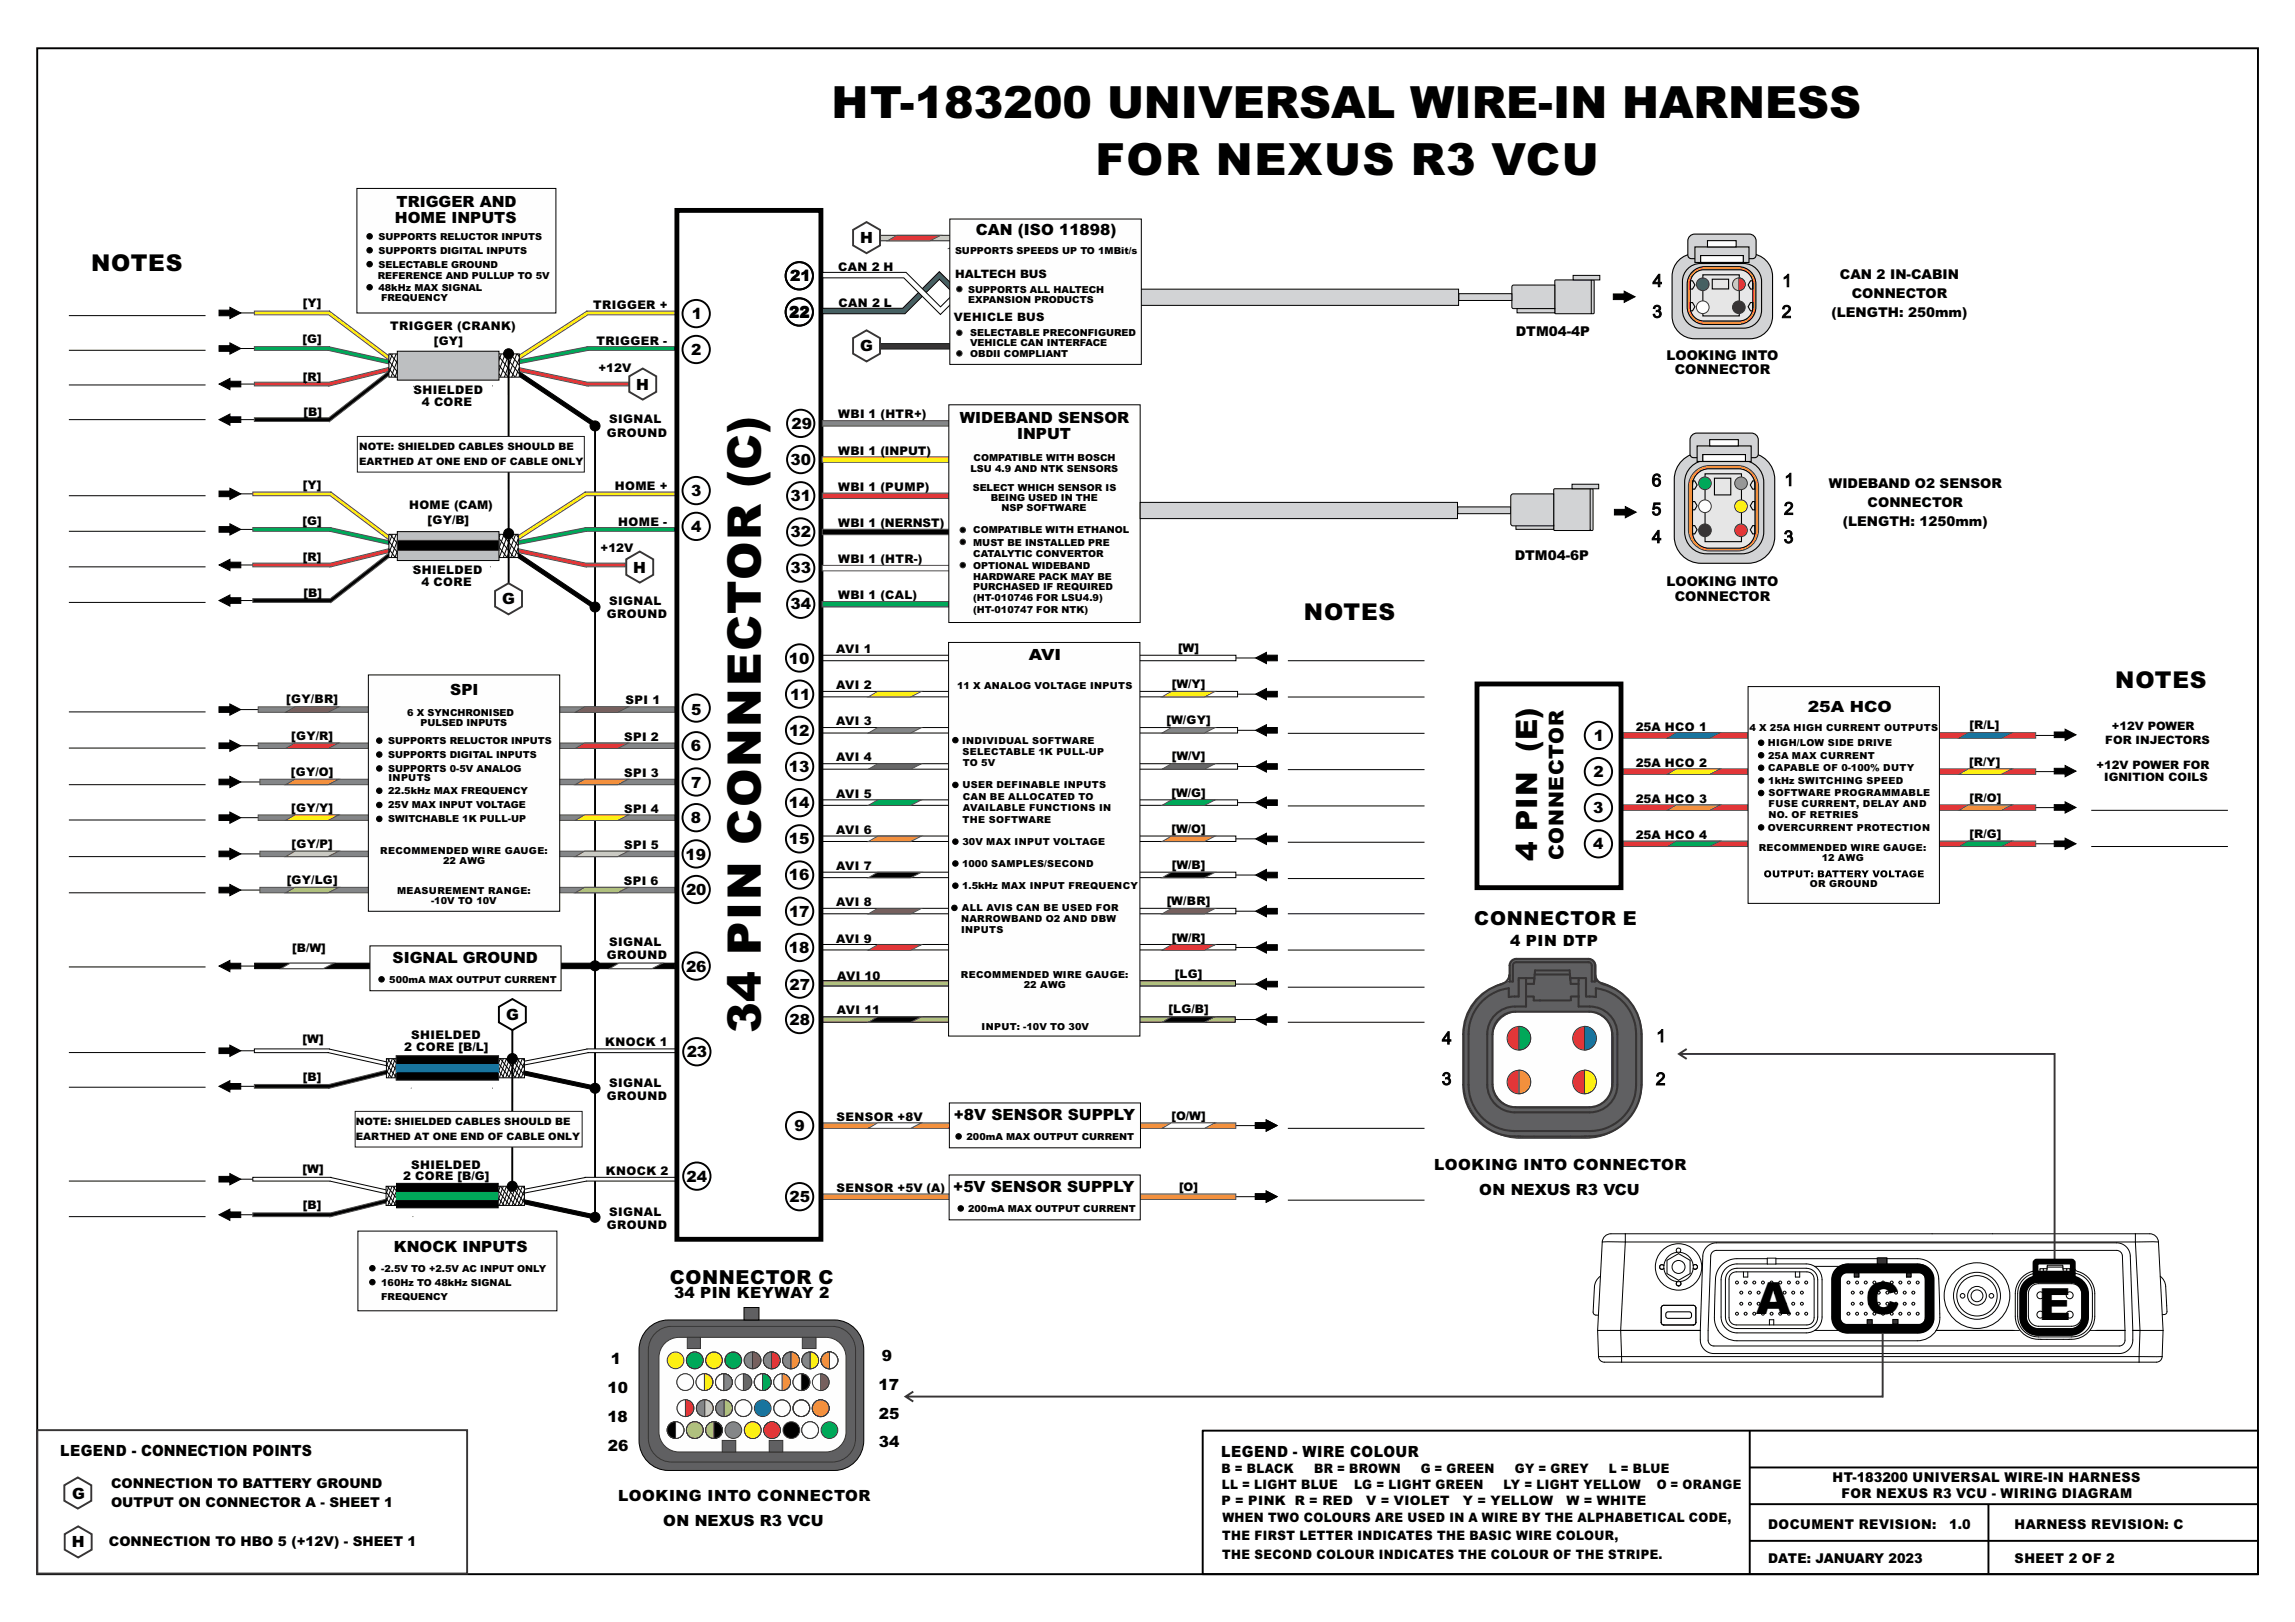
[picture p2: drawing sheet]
<svg xmlns="http://www.w3.org/2000/svg" width="420mm" height="297mm" viewBox="0 0 420 297" stroke-linecap="round" stroke-linejoin="round" font-family="sans-serif">
<defs><g id="words">
<text font-size="8.5" x="139.2" y="188.9" transform="rotate(-90 139.2 188.9)">34 PIN CONNECTOR (C)</text>
<g font-size="8.1">
<text x="152.1" y="21.5">HT-183200 UNIVERSAL WIRE-IN HARNESS</text>
<text x="200.4" y="32">FOR NEXUS R3 VCU</text>
<text x="321.2" y="240.3">A</text>
<text x="341.3" y="240.3">C</text>
<text x="373" y="241.5">E</text>
</g>
<text font-size="5.4" x="281.2" y="157.5" transform="rotate(-90 281.2 157.5)">4 PIN (E)</text>
<g font-size="4.2">
<text x="16.7" y="49.6">NOTES</text>
<text x="238.5" y="113.4">NOTES</text>
<text x="386.9" y="125.8">NOTES</text>
</g>
<text font-size="3.7" x="286" y="157.3" transform="rotate(-90 286 157.3)">CONNECTOR</text>
<g font-size="3.5">
<text x="269.7" y="169.3">CONNECTOR E</text>
<text x="122.5" y="234.8">CONNECTOR C</text>
</g>
<g font-size="3.2">
<text x="302.3" y="52.4">4</text>
<text x="326" y="52.5">1</text>
<text x="302.3" y="58.1">3</text>
<text x="325.9" y="58.1">2</text>
<text x="302.1" y="89">6</text>
<text x="326.4" y="88.9">1</text>
<text x="302.1" y="94.2">5</text>
<text x="326.3" y="94.1">2</text>
<text x="302.2" y="99.3">4</text>
<text x="326.3" y="99.3">3</text>
<text x="263.8" y="191">4</text>
<text x="303" y="190.6">1</text>
<text x="263.7" y="198.4">3</text>
<text x="302.9" y="198.5">2</text>
</g>
<g font-size="2.8">
<text x="72.2" y="40.8">HOME INPUTS</text>
<text x="72.5" y="37.9">TRIGGER AND</text>
<text x="157.3" y="44.5">H</text>
<text x="178.5" y="43">CAN (ISO 11898)</text>
<text x="144.5" y="51.5">21</text>
<text x="126.5" y="58.4">1</text>
<text x="144.3" y="58.1">22</text>
<text x="126.4" y="64.9">2</text>
<text x="157.4" y="64.3">G</text>
<text x="116.4" y="71.3">H</text>
<text x="175.6" y="77.4">WIDEBAND SENSOR</text>
<text x="144.8" y="78.5">29</text>
<text x="186" y="80.4">INPUT</text>
<text x="144.6" y="85.1">30</text>
<text x="126.4" y="90.7">3</text>
<text x="144.6" y="91.6">31</text>
<text x="126.4" y="97.3">4</text>
<text x="144.6" y="98.2">32</text>
<text x="115.8" y="104.7">H</text>
<text x="144.6" y="104.8">33</text>
<text x="91.9" y="110.5">G</text>
<text x="144.6" y="111.4">34</text>
<text x="144.3" y="121.4">10</text>
<text x="188.2" y="120.7">AVI</text>
<text x="82.4" y="127.1">SPI</text>
<text x="126.4" y="130.8">5</text>
<text x="144.5" y="128">11</text>
<text x="330.7" y="130.2">25A HCO</text>
<text x="126.4" y="137.4">6</text>
<text x="144.3" y="134.6">12</text>
<text x="291.6" y="135.6">1</text>
<text x="144.3" y="141.2">13</text>
<text x="291.5" y="142.1">2</text>
<text x="126.4" y="144.1">7</text>
<text x="144.3" y="147.8">14</text>
<text x="291.5" y="148.8">3</text>
<text x="126.4" y="150.6">8</text>
<text x="144.3" y="154.5">15</text>
<text x="291.4" y="155.3">4</text>
<text x="125.4" y="157.2">19</text>
<text x="144.3" y="161.1">16</text>
<text x="125.5" y="163.7">20</text>
<text x="144.3" y="167.7">17</text>
<text x="276.3" y="173">4 PIN DTP</text>
<text x="71.8" y="176.2">SIGNAL GROUND</text>
<text x="125.5" y="177.7">26</text>
<text x="144.3" y="174.3">18</text>
<text x="144.4" y="181">27</text>
<text x="92.6" y="186.6">G</text>
<text x="144.4" y="187.5">28</text>
<text x="125.6" y="193.4">23</text>
<text x="145.3" y="206.9">9</text>
<text x="174.5" y="204.9">+8V SENSOR SUPPLY</text>
<text x="262.4" y="213.9">LOOKING INTO CONNECTOR</text>
<text x="125.6" y="216.2">24</text>
<text x="144.4" y="219.9">25</text>
<text x="174.4" y="218.1">+5V SENSOR SUPPLY</text>
<text x="270.6" y="218.5">ON NEXUS R3 VCU</text>
<text x="72" y="229.1">KNOCK INPUTS</text>
<text x="123.3" y="237.4">34 PIN KEYWAY 2</text>
<text x="111.8" y="249.5">1</text>
<text x="161.3" y="248.9">9</text>
<text x="111.1" y="254.8">10</text>
<text x="160.7" y="254.2">17</text>
<text x="111.1" y="260.1">18</text>
<text x="160.8" y="259.5">25</text>
<text x="11" y="266.3">LEGEND - CONNECTION POINTS</text>
<text x="111.2" y="265.4">26</text>
<text x="160.8" y="264.6">34</text>
<text x="223.4" y="266.5">LEGEND - WIRE COLOUR</text>
<text x="13.2" y="274.1">G</text>
<text x="113.1" y="274.6">LOOKING INTO CONNECTOR</text>
<text x="121.3" y="279.2">ON NEXUS R3 VCU</text>
<text x="13.1" y="283.1">H</text>
</g>
<g font-size="2.5">
<text x="336.6" y="51.1">CAN 2 IN-CABIN</text>
<text x="335" y="58">(LENGTH: 250mm)</text>
<text x="338.7" y="54.5">CONNECTOR</text>
<text x="277.3" y="61.4">DTM04-4P</text>
<text x="304.9" y="65.8">LOOKING INTO</text>
<text x="306.4" y="68.4">CONNECTOR</text>
<text x="334.5" y="89.2">WIDEBAND O2 SENSOR</text>
<text x="341.6" y="92.7">CONNECTOR</text>
<text x="337.1" y="96.1">(LENGTH: 1250mm)</text>
<text x="277.1" y="102.4">DTM04-6P</text>
<text x="304.9" y="107.3">LOOKING INTO</text>
<text x="306.4" y="109.9">CONNECTOR</text>
<text x="20.3" y="275.7">OUTPUT ON CONNECTOR A - SHEET 1</text>
<text x="20.3" y="272.2">CONNECTION TO BATTERY GROUND</text>
<text x="335.2" y="271.2">HT-183200 UNIVERSAL WIRE-IN HARNESS</text>
<text x="336.8" y="274">FOR NEXUS R3 VCU - WIRING DIAGRAM</text>
<text x="323.4" y="279.6">DOCUMENT REVISION:</text>
<text x="356.6" y="279.6">1.0</text>
<text x="368.5" y="279.6">HARNESS REVISION: C</text>
<text x="19.9" y="282.7">CONNECTION TO HBO 5 (+12V) - SHEET 1</text>
<text x="323.5" y="285.9">DATE: JANUARY 2023</text>
<text x="368.5" y="285.9">SHEET 2 OF 2</text>
</g>
<g font-size="2.4">
<text x="223.4" y="269.4">B = BLACK</text>
<text x="240.4" y="269.4">BR = BROWN</text>
<text x="259.9" y="269.4">G = GREEN</text>
<text x="277.1" y="269.4">GY = GREY</text>
<text x="294.3" y="269.4">L = BLUE</text>
<text x="223.4" y="275.2">P = PINK R = RED</text>
<text x="223.5" y="272.4">LL = LIGHT BLUE</text>
<text x="247.7" y="272.4">LG = LIGHT GREEN</text>
<text x="249.9" y="275.2">V = VIOLET</text>
<text x="267.6" y="275.2">Y = YELLOW</text>
<text x="275" y="272.4">LY = LIGHT YELLOW</text>
<text x="286.5" y="275.2">W = WHITE</text>
<text x="303.1" y="272.4">O = ORANGE</text>
<text x="223.5" y="281.7">THE FIRST LETTER INDICATES THE BASIC WIRE COLOUR,</text>
<text x="223.6" y="278.3">WHEN TWO COLOURS ARE USED IN A WIRE BY THE ALPHABETICAL CODE,</text>
<text x="223.5" y="285.1">THE SECOND COLOUR INDICATES THE COLOUR OF THE STRIPE.</text>
</g>
<g font-size="2.2">
<text x="153.3" y="49.5">CAN 2 H</text>
<text x="55.4" y="56.1">[Y]</text>
<text x="108.5" y="56.5">TRIGGER +</text>
<text x="153.4" y="56.1">CAN 2 L</text>
<text x="55.4" y="62.8">[G]</text>
<text x="71.4" y="60.4">TRIGGER (CRANK)</text>
<text x="79.4" y="63">[GY]</text>
<text x="109.1" y="63.1">TRIGGER -</text>
<text x="55.4" y="69.6">[R]</text>
<text x="75.6" y="72">SHIELDED</text>
<text x="109.5" y="68">+12V</text>
<text x="55.5" y="76.1">[B]</text>
<text x="77.2" y="74.2">4 CORE</text>
<text x="111.4" y="77.4">SIGNAL</text>
<text x="153.3" y="76.4">WBI 1 (HTR+)</text>
<text x="111" y="79.8">GROUND</text>
<text x="153.3" y="83.2">WBI 1 (INPUT)</text>
<text x="55.4" y="89.5">[Y]</text>
<text x="112.5" y="89.7">HOME +</text>
<text x="153.3" y="89.8">WBI 1 (PUMP)</text>
<text x="74.8" y="93.1">HOME (CAM)</text>
<text x="78.2" y="95.8">[GY/B]</text>
<text x="55.4" y="96">[G]</text>
<text x="109.9" y="101">+12V</text>
<text x="113.1" y="96.3">HOME -</text>
<text x="153.3" y="96.4">WBI 1 (NERNST)</text>
<text x="55.4" y="102.6">[R]</text>
<text x="75.5" y="105">SHIELDED</text>
<text x="77.1" y="107.2">4 CORE</text>
<text x="153.3" y="103">WBI 1 (HTR-)</text>
<text x="55.5" y="109.2">[B]</text>
<text x="111" y="113">GROUND</text>
<text x="111.4" y="110.6">SIGNAL</text>
<text x="153.3" y="109.6">WBI 1 (CAL)</text>
<text x="153" y="119.4">AVI 1</text>
<text x="215.5" y="119.2">[W]</text>
<text x="214.3" y="125.8">[W/Y]</text>
<text x="52.4" y="128.6">[GY/BR]</text>
<text x="114.4" y="128.8">SPI 1</text>
<text x="153" y="126">AVI 2</text>
<text x="53.3" y="135.4">[GY/R]</text>
<text x="114.2" y="135.6">SPI 2</text>
<text x="153" y="132.6">AVI 3</text>
<text x="213.4" y="132.4">[W/GY]</text>
<text x="299.2" y="133.7">25A HCO 1</text>
<text x="360.3" y="133.4">[R/L]</text>
<text x="53.2" y="142">[GY/O]</text>
<text x="114.1" y="142.2">SPI 3</text>
<text x="153" y="139.2">AVI 4</text>
<text x="214.3" y="139">[W/V]</text>
<text x="299.2" y="140.2">25A HCO 2</text>
<text x="360.2" y="140">[R/Y]</text>
<text x="53.3" y="148.5">[GY/Y]</text>
<text x="114.2" y="148.7">SPI 4</text>
<text x="153" y="146">AVI 5</text>
<text x="214.3" y="145.8">[W/G]</text>
<text x="299.2" y="146.9">25A HCO 3</text>
<text x="360.3" y="146.7">[R/O]</text>
<text x="53.3" y="155.1">[GY/P]</text>
<text x="114.1" y="155.3">SPI 5</text>
<text x="153" y="152.6">AVI 6</text>
<text x="214.3" y="152.4">[W/O]</text>
<text x="299.2" y="153.4">25A HCO 4</text>
<text x="360.3" y="153.2">[R/G]</text>
<text x="52.4" y="161.7">[GY/LG]</text>
<text x="114.1" y="161.9">SPI 6</text>
<text x="153" y="159.2">AVI 7</text>
<text x="214.3" y="159">[W/B]</text>
<text x="153" y="165.8">AVI 8</text>
<text x="213.4" y="165.6">[W/BR]</text>
<text x="111.4" y="173">SIGNAL</text>
<text x="153" y="172.4">AVI 9</text>
<text x="214.3" y="172.2">[W/R]</text>
<text x="53.5" y="174.2">[B/W]</text>
<text x="111" y="175.4">GROUND</text>
<text x="153.1" y="179.2">AVI 10</text>
<text x="214.9" y="179">[LG]</text>
<text x="153.1" y="185.5">AVI 11</text>
<text x="213.7" y="185.3">[LG/B]</text>
<text x="55.4" y="190.8">[W]</text>
<text x="75.2" y="190.1">SHIELDED</text>
<text x="110.7" y="191.4">KNOCK 1</text>
<text x="55.4" y="197.7">[B]</text>
<text x="73.9" y="192.3">2 CORE [B/L]</text>
<text x="111" y="201.2">GROUND</text>
<text x="111.4" y="198.8">SIGNAL</text>
<text x="153" y="205">SENSOR +8V</text>
<text x="214.3" y="204.8">[O/W]</text>
<text x="55.4" y="214.5">[W]</text>
<text x="73.7" y="215.9">2 CORE [B/G]</text>
<text x="75.2" y="213.7">SHIELDED</text>
<text x="110.8" y="214.9">KNOCK 2</text>
<text x="55.4" y="221.1">[B]</text>
<text x="153" y="218">SENSOR +5V (A)</text>
<text x="215.7" y="217.8">[O]</text>
<text x="111" y="224.8">GROUND</text>
<text x="111.4" y="222.4">SIGNAL</text>
</g>
<g font-size="2.1">
<text x="174.7" y="50.8">HALTECH BUS</text>
<text x="174.5" y="58.7">VEHICLE BUS</text>
<text x="385.1" y="136.1">FOR INJECTORS</text>
<text x="386.3" y="133.5">+12V POWER</text>
<text x="383.5" y="140.7">+12V POWER FOR</text>
<text x="384.9" y="142.9">IGNITION COILS</text>
</g>
<g font-size="1.9">
<text x="65.7" y="82.4">NOTE: SHIELDED CABLES SHOULD BE</text>
<text x="65.7" y="85.1">EARTHED AT ONE END OF CABLE ONLY</text>
<text x="65.1" y="208.6">EARTHED AT ONE END OF CABLE ONLY</text>
<text x="65.1" y="205.8">NOTE: SHIELDED CABLES SHOULD BE</text>
</g>
<g font-size="1.8">
<text x="69.2" y="43.9">SUPPORTS RELUCTOR INPUTS</text>
<text x="69.2" y="46.4">SUPPORTS DIGITAL INPUTS</text>
<text x="174.7" y="46.4">SUPPORTS SPEEDS UP TO 1MBit/s</text>
<text x="69.1" y="51.1">REFERENCE AND PULLUP TO 5V</text>
<text x="69.2" y="53.2">48kHz MAX SIGNAL</text>
<text x="69.2" y="49">SELECTABLE GROUND</text>
<text x="177.1" y="53.5">SUPPORTS ALL HALTECH</text>
<text x="69.7" y="55.1">FREQUENCY</text>
<text x="177.1" y="55.3">EXPANSION PRODUCTS</text>
<text x="177.5" y="63.4">VEHICLE CAN INTERFACE</text>
<text x="177.5" y="65.3">OBDII COMPLIANT</text>
<text x="177.5" y="61.5">SELECTABLE PRECONFIGURED</text>
<text x="177.5" y="86.4">LSU 4.9 AND NTK SENSORS</text>
<text x="177.9" y="89.8">SELECT WHICH SENSOR IS</text>
<text x="178.1" y="84.4">COMPATIBLE WITH BOSCH</text>
<text x="181.2" y="91.7">BEING USED IN THE</text>
<text x="183.2" y="93.5">NSP SOFTWARE</text>
<text x="178" y="99.9">MUST BE INSTALLED PRE</text>
<text x="178" y="101.8">CATALYTIC CONVERTOR</text>
<text x="178" y="97.6">COMPATIBLE WITH ETHANOL</text>
<text x="178" y="104.1">OPTIONAL WIDEBAND</text>
<text x="178" y="106">HARDWARE PACK MAY BE</text>
<text x="178" y="108">PURCHASED IF REQUIRED</text>
<text x="178" y="112.2">(HT-010747 FOR NTK)</text>
<text x="178" y="110">(HT-010746 FOR LSU4.9)</text>
<text x="74.5" y="130.9">6 X SYNCHRONISED</text>
<text x="175.1" y="126.1">11 X ANALOG VOLTAGE INPUTS</text>
<text x="71" y="136.1">SUPPORTS RELUCTOR INPUTS</text>
<text x="76.9" y="132.7">PULSED INPUTS</text>
<text x="176" y="136">INDIVIDUAL SOFTWARE</text>
<text x="320" y="133.6">4 X 25A HIGH CURRENT OUTPUTS</text>
<text x="323.4" y="136.5">HIGH/LOW SIDE DRIVE</text>
<text x="71" y="138.6">SUPPORTS DIGITAL INPUTS</text>
<text x="71" y="141.2">SUPPORTS 0-5V ANALOG</text>
<text x="71.1" y="142.9">INPUTS</text>
<text x="176.1" y="138.1">SELECTABLE 1K PULL-UP</text>
<text x="176.1" y="140.1">TO 5V</text>
<text x="323.4" y="141.1">CAPABLE OF 0-100% DUTY</text>
<text x="323.4" y="138.8">25A MAX CURRENT</text>
<text x="323.5" y="143.4">1kHz SWITCHING SPEED</text>
<text x="71" y="145.2">22.5kHz MAX FREQUENCY</text>
<text x="71" y="147.9">25V MAX INPUT VOLTAGE</text>
<text x="176" y="144.2">USER DEFINABLE INPUTS</text>
<text x="176.1" y="146.3">CAN BE ALLOCATED TO</text>
<text x="176.1" y="148.4">AVAILABLE FUNCTIONS IN</text>
<text x="323.5" y="149.7">NO. OF RETRIES</text>
<text x="323.5" y="145.7">SOFTWARE PROGRAMMABLE</text>
<text x="323.5" y="147.6">FUSE CURRENT, DELAY AND</text>
<text x="71" y="150.4">SWITCHABLE 1K PULL-UP</text>
<text x="176.1" y="154.6">30V MAX INPUT VOLTAGE</text>
<text x="176.1" y="150.5">THE SOFTWARE</text>
<text x="321.7" y="155.7">RECOMMENDED WIRE GAUGE:</text>
<text x="323.4" y="152">OVERCURRENT PROTECTION</text>
<text x="69.5" y="156.3">RECOMMENDED WIRE GAUGE:</text>
<text x="81.1" y="158.1">22 AWG</text>
<text x="176" y="158.6">1000 SAMPLES/SECOND</text>
<text x="333.2" y="157.5">12 AWG</text>
<text x="72.6" y="163.6">MEASUREMENT RANGE:</text>
<text x="78.9" y="165.4">-10V TO 10V</text>
<text x="176" y="166.7">ALL AVIS CAN BE USED FOR</text>
<text x="176" y="162.6">1.5kHz MAX INPUT FREQUENCY</text>
<text x="331" y="162.2">OR GROUND</text>
<text x="175.8" y="168.7">NARROWBAND O2 AND DBW</text>
<text x="175.8" y="170.7">INPUTS</text>
<text x="71.2" y="179.8">500mA MAX OUTPUT CURRENT</text>
<text x="175.8" y="178.9">RECOMMENDED WIRE GAUGE:</text>
<text x="187.3" y="180.7">22 AWG</text>
<text x="179.6" y="188.5">INPUT: -10V TO 30V</text>
<text x="176.8" y="208.6">200mA MAX OUTPUT CURRENT</text>
<text x="177.1" y="221.7">200mA MAX OUTPUT CURRENT</text>
<text x="69.7" y="232.6">-2.5V TO +2.5V AC INPUT ONLY</text>
<text x="69.7" y="235.2">160Hz TO 48kHz SIGNAL</text>
<text x="69.7" y="237.8">FREQUENCY</text>
</g>
</g></defs>
<g fill="none" stroke="#000" stroke-width=".18">
<path d="M12.6 57.7h25M41 57.2h6.1M12.6 76.8h25M12.6 70.4h25M12.6 64.1h25M40.8 76.8h6.4M41 63.7h6.1M41 70.3h6.1M12.6 90.7h25M12.6 97.2h25M40.9 96.8h6.1M41 90.3h6.1"/>
<path d="M12.6 103.7h25M12.6 110.2h25M40.9 103.3h6.1M41 109.8h6.1M12.6 136.8h25M12.6 130.2h25M12.6 150h25M37.6 143.5h-25M37.6 156.7h-25M12.6 176.9h25M37.6 163.3h-25M41 176.7h6.1"/>
<path d="M12.6 198.9h25M12.6 192.5h25M41 192.2h6.1M41 198.7h6.1M12.6 216h25M40.9 215.7h6.1M12.6 222.5h25M40.9 222.2h6.1"/>
</g>
<g fill="#000" stroke="#000" stroke-width=".18">
<path d="M40.1 56.7h2v-.5l1.9 1-1.9 1.1v-.5h-2zM40.1 63.2h2v-.5l1.9 1-1.9 1.1v-.5h-2zM40.1 70.3l2-1.1v.5h1.9v1.1h-1.9v.5zM40.1 76.8l2-1.1v.5h1.9v1.1h-1.9v.5zM40.1 89.8h2v-.5l1.9 1-1.9 1.1v-.6h-2zM40.1 96.3h2v-.5l1.9 1-1.9 1.1v-.5h-2zM40.1 103.3l2-1v.5h1.9v1.1h-1.9v.5zM40.1 109.8l2-1v.5h1.9v1.1h-1.9v.5zM40.1 135.9h1.9v-.5l2 1-2 1v-.5h-1.9zM40.1 129.3h1.9v-.5l2 1-2 1v-.5h-1.9zM40.1 142.5h1.9v-.5l2 1-2 1.1v-.6h-1.9zM40.1 149.1h1.9v-.6l2 1.1-2 1v-.5h-1.9z"/>
<path d="M40.1 155.7h1.9v-.5l2 1-2 1v-.5h-1.9zM40.1 162.3h1.9v-.5l2 1-2 1v-.5h-1.9zM40.1 176.7l1.9-1v.5h2v1h-2v.5zM40.1 191.7h1.9v-.5l2 1-2 1v-.5h-1.9zM40.1 198.7l1.9-1v.5h2v1h-2v.5zM40.1 215.2h1.9v-.5l2 1-2 1v-.5h-1.9zM40.1 222.2l1.9-1v.5h2v1h-2v.5z"/>
</g>
<path d="M6.8 8.8h406.2v279.1h-406.2zM108.8 77.2v145.5M220 261.7h193v26.2h-193z" fill="none" stroke="#000" stroke-width=".35"/>
<path d="M46.5 69.9h13.7l13.2-3.3 .1 .7-13.4 3.3h-13.6z" fill-rule="evenodd" fill="#ed3237" stroke="#504e4f" stroke-width=".18"/>
<path d="M46.5 63.4h13.8l13.4 3-.1 .7-13.5-3h-13.6z" fill-rule="evenodd" fill="#00a859" stroke="#504e4f" stroke-width=".18"/>
<path d="M46.5 76.4h13.6l11.9-9.2 .4 .5-12.2 9.5-13.7-.1z" fill-rule="evenodd" fill="#000" stroke="#504e4f" stroke-width=".18"/>
<path d="M46.5 56.9h13.8l11.8 8.9-.4 .5-11.6-8.7h-13.6z" fill-rule="evenodd" fill="#fff212" stroke="#504e4f" stroke-width=".18"/>
<path d="M46.2 103h14.3l13.2-3.3 .1 .7-13.5 3.3h-14.1z" fill-rule="evenodd" fill="#ed3237" stroke="#504e4f" stroke-width=".18"/>
<path d="M46.2 96.5h14.3l13.4 3-.1 .7-13.5-3h-14.1z" fill-rule="evenodd" fill="#00a859" stroke="#504e4f" stroke-width=".18"/>
<path d="M46.2 109.5h14.2l11.9-9.2 .4 .5-12.2 9.4h-14.3z" fill-rule="evenodd" fill="#000" stroke="#504e4f" stroke-width=".18"/>
<path d="M46.2 90h14.3l11.9 8.9-.4 .5-11.6-8.7h-14.2z" fill-rule="evenodd" fill="#fff212" stroke="#504e4f" stroke-width=".18"/>
<circle cx="127.3" cy="162.7" r="2.5" fill="none" stroke="#000" stroke-width=".35"/>
<g fill="#000" stroke="#000" stroke-width=".18">
<path d="M93.8 67.2l15.2 10.2-.4 .6-15.3-10.3z" fill-rule="evenodd"/>
<path d="M93.5 100.3l15.3 10.3-.5 .5-15.3-10.3z" fill-rule="evenodd"/>
</g>
<path d="M92.2 66.6l15.2 3.3h7.7v.7h-7.8l-15.3-3.3z" fill-rule="evenodd" fill="#ed3237" stroke="#504e4f" stroke-width=".18"/>
<path d="M91.9 66.4l15.5-3h16.4v.7h-16.2l-15.6 3z" fill-rule="evenodd" fill="#00a859" stroke="#504e4f" stroke-width=".18"/>
<path d="M93.7 65.8l13.7-8.9h16.4v.7h-16.3l-13.4 8.7z" fill-rule="evenodd" fill="#fff212" stroke="#504e4f" stroke-width=".18"/>
<path d="M90.1 70.6h-.1" fill="none" stroke="#000" stroke-width=".18"/>
<path d="M91.8 99.7l15.3 3.3h7.3v.7h-7.1l-15.6-3.3z" fill-rule="evenodd" fill="#ed3237" stroke="#504e4f" stroke-width=".18"/>
<path d="M91.5 99.5l15.5-3h16.6v.7h-16.3l-15.6 3z" fill-rule="evenodd" fill="#00a859" stroke="#504e4f" stroke-width=".18"/>
<path d="M93.4 98.9l13.6-8.9h16.6v.7h-16.4l-13.4 8.7z" fill-rule="evenodd" fill="#fff212" stroke="#504e4f" stroke-width=".18"/>
<path d="M89.8 103.7h-.2" fill="none" stroke="#000" stroke-width=".18"/>
<path d="M71.1 64.7h8.1v4.3h-8.1z" fill-rule="evenodd" fill="#fefefe" stroke="#000" stroke-width=".18"/>
<g fill="none" stroke="#000" stroke-width=".18">
<path d="M71.1 67.4l1.2 1.6M71.2 66l2.2 3M71.4 64.7l3.3 4.3M71.8 64.7l-.6 1.7M72.2 69l1.6-4.3 3.4 4.3M72.5 64.7l-1.4 3.5M72.6 64.8l3.2 4M73.1 64.7l-1.5 4.2M73.8 66.5h.1M74.5 64.7l-1.5 4.2M75.1 64.7l3.3 4.2M75.2 64.9l-1.5 4"/>
<path d="M75.9 64.8l-1.5 4.1M76.3 64.7l2.9 3.7M76.6 64.7l-1.5 4.2M77.3 64.7l-1.5 4.2M77.5 64.7l1.7 2.1M78 64.8l-1.5 4.2M78.7 64.7l-1.6 4.2M78.8 64.7l.4 .5M79.2 67.2l-.7 1.7M79.2 65.6l-1.4 3.4M75.5 103.7h.1M43.9 136.4h14.2"/>
</g>
<g fill="none" stroke="#000" stroke-width=".35">
<circle cx="127.3" cy="57.4" r="2.5"/>
<circle cx="127.3" cy="63.9" r="2.5"/>
<circle cx="127.3" cy="96.3" r="2.5"/>
<circle cx="127.3" cy="89.7" r="2.5"/>
<circle cx="127.3" cy="129.5" r="2.5"/>
<circle cx="127.3" cy="136.4" r="2.5"/>
</g>
<path d="M47.2 135.9h76.3v1h-76.3z" fill-rule="evenodd" fill="#848688" stroke="#504e4f" stroke-width=".18"/>
<g fill="#ed3237" stroke="#504e4f" stroke-width=".18">
<path d="M52.3 136.9l1.7-1h8l-2 1z" fill-rule="evenodd"/>
<path d="M105.2 136.9l1.7-1h8l-1.9 1z" fill-rule="evenodd"/>
</g>
<path d="M43.9 129.8h14.2" fill="none" stroke="#000" stroke-width=".18"/>
<path d="M47.2 129.3h76.3v1h-76.3z" fill-rule="evenodd" fill="#848688" stroke="#504e4f" stroke-width=".18"/>
<g fill="#847059" stroke="#504e4f" stroke-width=".18">
<path d="M52.3 130.3l1.7-1h8l-2 1z" fill-rule="evenodd"/>
<path d="M105.2 130.3l1.7-1h8l-1.9 1z" fill-rule="evenodd"/>
</g>
<path d="M44 143h14.1" fill="none" stroke="#000" stroke-width=".18"/>
<path d="M47.5 142.5h75.9v1h-75.9z" fill-rule="evenodd" fill="#848688" stroke="#504e4f" stroke-width=".18"/>
<g fill="#f58634" stroke="#504e4f" stroke-width=".18">
<path d="M52.3 143.5l1.7-1h8l-2 1z" fill-rule="evenodd"/>
<path d="M105.2 143.5l1.7-1h8l-1.9 1z" fill-rule="evenodd"/>
</g>
<g fill="none" stroke="#000" stroke-width=".35">
<circle cx="127.3" cy="149.6" r="2.5"/>
<circle cx="127.3" cy="143" r="2.5"/>
</g>
<path d="M43.9 149.6h14.2" fill="none" stroke="#000" stroke-width=".18"/>
<path d="M47.2 149.1h76.3v1h-76.3z" fill-rule="evenodd" fill="#848688" stroke="#504e4f" stroke-width=".18"/>
<g fill="#fff212" stroke="#504e4f" stroke-width=".18">
<path d="M52.3 150.1l1.7-1h8l-2 1z" fill-rule="evenodd"/>
<path d="M105.2 150.1l1.7-1h8l-1.9 1z" fill-rule="evenodd"/>
</g>
<path d="M44 162.8h14.1" fill="none" stroke="#000" stroke-width=".18"/>
<path d="M47.5 162.3h75.9v1h-75.9z" fill-rule="evenodd" fill="#848688" stroke="#504e4f" stroke-width=".18"/>
<g fill="#a8cf45" stroke="#504e4f" stroke-width=".18">
<path d="M52.3 163.3l1.7-1h8l-2 1z" fill-rule="evenodd"/>
<path d="M105.2 163.3l1.7-1h8l-1.9 1z" fill-rule="evenodd"/>
</g>
<path d="M44 156.2h14.1" fill="none" stroke="#000" stroke-width=".18"/>
<path d="M47.5 155.7h75.9v1h-75.9z" fill-rule="evenodd" fill="#848688" stroke="#504e4f" stroke-width=".18"/>
<g fill="#f7adaf" stroke="#504e4f" stroke-width=".18">
<path d="M52.3 156.7l1.7-1h8l-2 1z" fill-rule="evenodd"/>
<path d="M105.2 156.7l1.7-1h8l-1.9 1z" fill-rule="evenodd"/>
</g>
<circle cx="127.3" cy="156.2" r="2.5" fill="none" stroke="#000" stroke-width=".35"/>
<path d="M46.5 198.4h13.7l13.2-3.3 .1 .7-13.4 3.3-13.6-.1z" fill-rule="evenodd" fill="#000" stroke="#504e4f" stroke-width=".18"/>
<path d="M46.5 191.9h13.8l13.4 3-.1 .7-13.5-3.1h-13.6z" fill-rule="evenodd" fill="#fefefe" stroke="#000" stroke-width=".18"/>
<path d="M46.2 221.9h14.3l13.2-3.3 .1 .7-13.5 3.3-14.1-.1z" fill-rule="evenodd" fill="#000" stroke="#504e4f" stroke-width=".18"/>
<path d="M46.2 215.3h14.3l13.4 3.1-.1 .7-13.5-3.1h-14.1z" fill-rule="evenodd" fill="#fefefe" stroke="#000" stroke-width=".18"/>
<g fill="#000" stroke="#000" stroke-width=".18">
<path d="M92.2 195.1l16.1 3.5-.1 .6-16.2-3.4z" fill-rule="evenodd"/>
<path d="M91.8 218.6l16.7 3.5-.2 .8-16.6-3.6z" fill-rule="evenodd"/>
</g>
<g fill="#fefefe" stroke="#000" stroke-width=".18">
<path d="M91.9 194.9l15.5-3h16.4v.6h-16.2l-15.6 3.1z" fill-rule="evenodd"/>
<path d="M70.6 217h6.7v3.5h-6.7z" fill-rule="evenodd"/>
</g>
<g fill="none" stroke="#000" stroke-width=".18">
<path d="M70.6 219.2l1 1.3M70.6 218l1.9 2.5M70.8 217l2.8 3.5M71.2 217l-.6 1.3M71.7 217l-1.1 2.8M71.9 217l2.6 3.4M72.3 217l-1.3 3.4M73.4 217l-1.3 3.4M73.9 217l2.7 3.5M73.9 217.1l-1.2 3.3M74.5 217l-1.2 3.4M74.9 217l2.4 3"/>
<path d="M75.1 217l-1.2 3.4M75.7 217l-1.3 3.4M75.9 217l1.4 1.7M76.3 217l-1.3 3.5M76.9 217l-1.3 3.5-2.8-3.5-1.3 3.5M77.3 217.7l-1.2 2.8"/>
</g>
<path d="M70.7 193.6h6.6v3.5h-6.6z" fill-rule="evenodd" fill="#fefefe" stroke="#000" stroke-width=".18"/>
<g fill="none" stroke="#000" stroke-width=".18">
<path d="M70.7 195.8l1 1.4M70.7 194.7l1.9 2.4M70.9 193.6l2.7 3.5M71.2 193.6l-.5 1.4M71.6 197.1l1.3-3.5 2.7 3.5M71.8 193.6l-1.1 2.9M71.9 193.7l2.6 3.3M72.3 193.6l-1.3 3.5M73.5 193.6l-1.3 3.5M73.9 193.6l2.8 3.5M74 193.7l-1.2 3.4M74.6 193.7l-1.3 3.4"/>
<path d="M75 193.6l2.3 3.1M75.2 193.6l-1.3 3.5M75.8 193.6l-1.3 3.5M76 193.6l1.3 1.8M76.3 193.7l-1.2 3.4M76.9 193.6l-1.3 3.5M77 193.6l.3 .5M77.3 195.7l-.5 1.4M77.3 194.4l-1.1 2.8M90.1 199l-.1 .1"/>
</g>
<path d="M91.5 218.4l15.5-3.1h16.6v.7h-16.3l-15.6 3.1z" fill-rule="evenodd" fill="#fefefe" stroke="#000" stroke-width=".18"/>
<path d="M75.2 199l.1 .1M229.7 180h-14.2M75.5 222.5h.1" fill="none" stroke="#000" stroke-width=".18"/>
<g fill="none" stroke="#000" stroke-width=".35">
<circle cx="127.5" cy="192.4" r="2.5"/>
<circle cx="127.5" cy="215.1" r="2.5"/>
</g>
<path d="M229.7 180l2-1v.5h2v1h-2v.5z" fill="#000" stroke="#000" stroke-width=".18"/>
<path d="M150.2 179.4h75.8v1h-75.8z" fill-rule="evenodd" fill="#a8cf45" stroke="#000" stroke-width=".18"/>
<circle cx="146.3" cy="180" r="2.5" fill="none" stroke="#000" stroke-width=".35"/>
<path d="M229.7 186.5h-14.2" fill="none" stroke="#000" stroke-width=".18"/>
<path d="M229.6 186.5l2-1v.5h2v1h-2v.5z" fill="#000" stroke="#000" stroke-width=".18"/>
<path d="M150.1 186h75.9v1h-75.9z" fill-rule="evenodd" fill="#a8cf45" stroke="#000" stroke-width=".18"/>
<g fill="#000" stroke="#504e4f" stroke-width=".18">
<path d="M158.8 187l1.7-1h8l-1.9 1z" fill-rule="evenodd"/>
<path d="M212.6 187l1.7-1h8l-2 1z" fill-rule="evenodd"/>
</g>
<g fill="none" stroke="#000" stroke-width=".35">
<circle cx="146.3" cy="146.8" r="2.5"/>
<circle cx="146.3" cy="186.5" r="2.5"/>
</g>
<path d="M229.6 120.4h-14.1M235.6 187h25M235.6 180.6h25" fill="none" stroke="#000" stroke-width=".18"/>
<path d="M150.2 119.9h75.9v1h-75.9z" fill-rule="evenodd" fill="#fefefe" stroke="#000" stroke-width=".18"/>
<path d="M229.7 120.4l2-1.1v.5h2v1.1h-2v.5zM229.7 127l2-1.1v.6h2v1h-2v.5z" fill="#000" stroke="#000" stroke-width=".18"/>
<circle cx="146.3" cy="120.4" r="2.5" fill="none" stroke="#000" stroke-width=".35"/>
<path d="M229.6 127h-14.1" fill="none" stroke="#000" stroke-width=".18"/>
<path d="M150.1 126.5h76.3v1h-76.3z" fill-rule="evenodd" fill="#fefefe" stroke="#000" stroke-width=".18"/>
<path d="M158.8 127.5l1.8-1h8l-2 1z" fill-rule="evenodd" fill="#fff212" stroke="#504e4f" stroke-width=".18"/>
<circle cx="146.3" cy="127" r="2.5" fill="none" stroke="#000" stroke-width=".35"/>
<path d="M229.6 133.6h-14.1" fill="none" stroke="#000" stroke-width=".18"/>
<path d="M229.7 133.6l2-1v.5h2v1h-2v.5z" fill="#000" stroke="#000" stroke-width=".18"/>
<path d="M150.1 133.1h76.3v1h-76.3z" fill-rule="evenodd" fill="#fefefe" stroke="#000" stroke-width=".18"/>
<path d="M158.8 134.1l1.8-1h8l-2 1z" fill-rule="evenodd" fill="#848688" stroke="#504e4f" stroke-width=".18"/>
<circle cx="146.3" cy="133.6" r="2.5" fill="none" stroke="#000" stroke-width=".35"/>
<path d="M229.6 146.8h-14.1" fill="none" stroke="#000" stroke-width=".18"/>
<path d="M229.7 146.8l2-1v.5h2v1h-2v.5z" fill="#000" stroke="#000" stroke-width=".18"/>
<path d="M150.1 146.3h76.3v1h-76.3z" fill-rule="evenodd" fill="#fefefe" stroke="#000" stroke-width=".18"/>
<path d="M158.8 147.3l1.8-1h8l-2 1z" fill-rule="evenodd" fill="#00a859" stroke="#504e4f" stroke-width=".18"/>
<path d="M229.6 140.2h-14.1" fill="none" stroke="#000" stroke-width=".18"/>
<path d="M229.7 140.2l2-1v.5h2v1h-2v.5z" fill="#000" stroke="#000" stroke-width=".18"/>
<path d="M150.1 139.7h76.3v1h-76.3z" fill-rule="evenodd" fill="#fefefe" stroke="#000" stroke-width=".18"/>
<circle cx="146.3" cy="140.2" r="2.5" fill="none" stroke="#000" stroke-width=".35"/>
<path d="M158.8 140.7l1.8-1h8l-2 1z" fill-rule="evenodd" fill="#6e4d8b" stroke="#504e4f" stroke-width=".18"/>
<path d="M229.6 166.7h-14.1" fill="none" stroke="#000" stroke-width=".18"/>
<path d="M150.2 166.1h75.9v1h-75.9z" fill-rule="evenodd" fill="#fefefe" stroke="#000" stroke-width=".18"/>
<path d="M158.8 167.2l1.7-1h8l-1.9 1z" fill-rule="evenodd" fill="#847059" stroke="#504e4f" stroke-width=".18"/>
<path d="M229.7 166.7l2-1.1v.6h2v1h-2v.5z" fill="#000" stroke="#000" stroke-width=".18"/>
<circle cx="146.3" cy="166.7" r="2.5" fill="none" stroke="#000" stroke-width=".35"/>
<path d="M229.6 160.1h-14.1" fill="none" stroke="#000" stroke-width=".18"/>
<path d="M150.2 159.5h75.9v1h-75.9z" fill-rule="evenodd" fill="#fefefe" stroke="#000" stroke-width=".18"/>
<path d="M158.8 160.6l1.7-1h8l-1.9 1z" fill-rule="evenodd" fill="#000" stroke="#504e4f" stroke-width=".18"/>
<path d="M229.7 160.1l2-1.1v.5h2v1.1h-2v.5z" fill="#000" stroke="#000" stroke-width=".18"/>
<circle cx="146.3" cy="160.1" r="2.5" fill="none" stroke="#000" stroke-width=".35"/>
<path d="M229.6 153.4h-14.1" fill="none" stroke="#000" stroke-width=".18"/>
<path d="M150.2 152.9h75.9v1h-75.9z" fill-rule="evenodd" fill="#fefefe" stroke="#000" stroke-width=".18"/>
<path d="M158.8 153.9l1.7-1h8l-1.9 1z" fill-rule="evenodd" fill="#f58634" stroke="#504e4f" stroke-width=".18"/>
<path d="M229.7 153.4l2-1v.5h2v1.1h-2v.5z" fill="#000" stroke="#000" stroke-width=".18"/>
<circle cx="146.3" cy="153.4" r="2.5" fill="none" stroke="#000" stroke-width=".35"/>
<path d="M229.6 173.3h-14.1" fill="none" stroke="#000" stroke-width=".18"/>
<path d="M150.2 172.8h75.9v1h-75.9z" fill-rule="evenodd" fill="#fefefe" stroke="#000" stroke-width=".18"/>
<g fill="#ed3237" stroke="#504e4f" stroke-width=".18">
<path d="M212.6 173.8l1.7-1h8l-2 1z" fill-rule="evenodd"/>
<path d="M158.8 173.8l1.7-1h8l-1.9 1z" fill-rule="evenodd"/>
</g>
<path d="M229.7 173.3l2-1v.5h2v1h-2v.5z" fill="#000" stroke="#000" stroke-width=".18"/>
<circle cx="146.3" cy="173.3" r="2.5" fill="none" stroke="#000" stroke-width=".35"/>
<path d="M235.6 120.9h25M235.6 134.1h25M235.6 127.5h25M235.6 154.1h25M235.6 140.8h25M235.6 147.4h25M235.6 173.8h25M235.6 167.1h25M235.6 160.7h25" fill="none" stroke="#000" stroke-width=".18"/>
<path d="M212.6 127.5l1.7-1h8l-2 1z" fill-rule="evenodd" fill="#fff212" stroke="#504e4f" stroke-width=".18"/>
<path d="M212.6 134.1l1.7-1h8l-2 1z" fill-rule="evenodd" fill="#848688" stroke="#504e4f" stroke-width=".18"/>
<path d="M212.6 147.3l1.7-1h8l-2 1z" fill-rule="evenodd" fill="#00a859" stroke="#504e4f" stroke-width=".18"/>
<path d="M212.6 140.7l1.7-1h8l-2 1z" fill-rule="evenodd" fill="#6e4d8b" stroke="#504e4f" stroke-width=".18"/>
<path d="M212.6 167.2l1.7-1h8l-2 1z" fill-rule="evenodd" fill="#847059" stroke="#504e4f" stroke-width=".18"/>
<path d="M212.6 160.6l1.7-1h8l-2 1z" fill-rule="evenodd" fill="#000" stroke="#504e4f" stroke-width=".18"/>
<path d="M212.6 153.9l1.7-1h8l-2 1z" fill-rule="evenodd" fill="#f58634" stroke="#504e4f" stroke-width=".18"/>
<path d="M229.6 205.9h-14.1" fill="none" stroke="#000" stroke-width=".18"/>
<path d="M150.2 205.4h75.9v1h-75.9z" fill-rule="evenodd" fill="#f58634" stroke="#504e4f" stroke-width=".18"/>
<g fill="#fefefe" stroke="#504e4f" stroke-width=".18">
<path d="M212.6 206.4l1.7-1h8l-2 1z" fill-rule="evenodd"/>
<path d="M158.8 206.4l1.7-1h8l-1.9 1z" fill-rule="evenodd"/>
</g>
<path d="M229.6 205.4h2v-.5l2 1-2 1v-.5h-2zM229.6 205.4h2v-.6l2 1.1-2 1v-.5h-2z" fill="#000" stroke="#000" stroke-width=".18"/>
<circle cx="146.3" cy="205.9" r="2.5" fill="none" stroke="#000" stroke-width=".35"/>
<path d="M229.6 218.9h-14.1" fill="none" stroke="#000" stroke-width=".18"/>
<path d="M150.2 218.4h75.9v1h-75.9z" fill-rule="evenodd" fill="#f58634" stroke="#504e4f" stroke-width=".18"/>
<path d="M229.6 218.4h2v-.5l2 1-2 1v-.5h-2z" fill="#000" stroke="#000" stroke-width=".18"/>
<path d="M46.6 176.2h76.8v1h-76.8z" fill-rule="evenodd" fill="#000" stroke="#000" stroke-width=".18"/>
<path d="M51.4 177.2l1.7-1h8l-2 1z" fill-rule="evenodd" fill="#fefefe" stroke="#504e4f" stroke-width=".18"/>
<path d="M229.6 218.4h2v-.6l2 1.1-2 1v-.5h-2z" fill="#000" stroke="#000" stroke-width=".18"/>
<g fill="none" stroke="#000" stroke-width=".35">
<circle cx="127.3" cy="176.7" r="2.5"/>
<circle cx="146.3" cy="218.9" r="2.5"/>
</g>
<path d="M376 154.3h-14.2M235.6 219.5h25M235.6 206.4h25" fill="none" stroke="#000" stroke-width=".18"/>
<path d="M296.5 153.8h75.9v1h-75.9z" fill-rule="evenodd" fill="#ed3237" stroke="#504e4f" stroke-width=".18"/>
<g fill="#00a859" stroke="#504e4f" stroke-width=".18">
<path d="M358.3 154.8l1.7-1h8l-1.9 1z" fill-rule="evenodd"/>
<path d="M305 154.8l1.7-1h8l-2 1z" fill-rule="evenodd"/>
</g>
<path d="M375.8 153.8h2v-.5l1.9 1-1.9 1.1v-.5h-2z" fill="#000" stroke="#000" stroke-width=".18"/>
<circle cx="292.4" cy="154.3" r="2.5" fill="none" stroke="#000" stroke-width=".35"/>
<path d="M376 147.7h-14.2" fill="none" stroke="#000" stroke-width=".18"/>
<path d="M296.5 147.2h75.9v1h-75.9z" fill-rule="evenodd" fill="#ed3237" stroke="#504e4f" stroke-width=".18"/>
<g fill="#f58634" stroke="#504e4f" stroke-width=".18">
<path d="M358.3 148.2l1.7-1h8l-1.9 1z" fill-rule="evenodd"/>
<path d="M305 148.2l1.7-1h8l-2 1z" fill-rule="evenodd"/>
</g>
<path d="M375.8 147.2h2v-.5l1.9 1-1.9 1v-.5h-2z" fill="#000" stroke="#000" stroke-width=".18"/>
<circle cx="292.4" cy="147.7" r="2.5" fill="none" stroke="#000" stroke-width=".35"/>
<path d="M376 141.1h-14.2M382.5 148.2h25M382.5 154.8h25" fill="none" stroke="#000" stroke-width=".18"/>
<path d="M296.5 140.6h75.9v1h-75.9z" fill-rule="evenodd" fill="#ed3237" stroke="#504e4f" stroke-width=".18"/>
<g fill="#fff212" stroke="#504e4f" stroke-width=".18">
<path d="M358.3 141.6l1.7-1h8l-1.9 1z" fill-rule="evenodd"/>
<path d="M305 141.6l1.7-1h8l-2 1z" fill-rule="evenodd"/>
</g>
<path d="M375.8 140.5h2v-.5l1.9 1.1-1.9 1v-.5h-2z" fill="#000" stroke="#000" stroke-width=".18"/>
<circle cx="292.4" cy="141.1" r="2.5" fill="none" stroke="#000" stroke-width=".35"/>
<path d="M376 134.5h-14.2" fill="none" stroke="#000" stroke-width=".18"/>
<path d="M296.5 134h75.9v1h-75.9z" fill-rule="evenodd" fill="#ed3237" stroke="#504e4f" stroke-width=".18"/>
<g fill="#0063ff" stroke="#504e4f" stroke-width=".18">
<path d="M358.3 135l1.7-1h8l-1.9 1z" fill-rule="evenodd"/>
<path d="M305 135l1.7-1h8l-2 1z" fill-rule="evenodd"/>
</g>
<path d="M375.8 133.9h2v-.5l1.9 1-1.9 1v-.5h-2z" fill="#000" stroke="#000" stroke-width=".18"/>
<circle cx="292.4" cy="134.5" r="2.5" fill="none" stroke="#000" stroke-width=".35"/>
<path d="M173.5 117.5h35v72h-35z" fill-rule="evenodd" fill="#fefefe" stroke="#000" stroke-width=".18"/>
<g fill="#000" stroke="#000" stroke-width=".18">
<circle cx="174.8" cy="135.4" r=".5"/>
<circle cx="174.8" cy="153.9" r=".5"/>
<circle cx="174.8" cy="143.6" r=".5"/>
<circle cx="174.8" cy="157.9" r=".5"/>
<circle cx="174.6" cy="166.1" r=".5"/>
<circle cx="174.8" cy="162" r=".5"/>
</g>
<path d="M319.8 125.6h35v39.6h-35z" fill-rule="evenodd" fill="#fefefe" stroke="#000" stroke-width=".18"/>
<path d="M322.7 159.8a.67 .67 0 0 1 1.3 0 .67 .67 0 0 1-1.3 0zM323.2 159.6a.34 .34 0 0 0-.1 .4 .34 .34 0 0 0 .4 .1v-.5zM324.3 159.2h.4v.8a.22 .22 0 0 0 .2 .2 .22 .22 0 0 0 .2-.2v-.8h.4v.8a.61 .61 0 0 1-.6 .5 .61 .61 0 0 1-.6-.5zM325.7 159.2h1.2v.3h-.4v1h-.4v-1h-.4zM332.5 159.2h.8a.31 .31 0 0 1 .3 .2 .31 .31 0 0 1-.2 .4 .36 .36 0 0 1 .3 .5 .36 .36 0 0 1-.5 .2h-.7zM332.9 159.5v.2l.3-.1v-.1zM332.9 159.9v.3l.4-.1v-.1zM334.3 159.2h.4l.5 1.3h-.4l-.1-.2h-.4l-.1 .2h-.4zM334.5 159.5l-.2 .5h.3zM335.1 159.2h1.2v.3h-.4v1h-.4v-1h-.4zM336.5 159.2h1.2v.3h-.4v1h-.4v-1h-.4zM337.9 159.2h1.1v.3h-.7v.2h.6v.2h-.6v.3h.7v.3h-1.1zM339.2 159.2h.7a.37 .37 0 0 1 .5 .3 .37 .37 0 0 1-.3 .4l.4 .6h-.5l-.3-.5-.1 .5h-.4zM339.6 159.5v.2l.4-.1v-.1zM340.5 159.2h.4l.3 .4 .2-.4h.4l-.4 .7v.6h-.4v-.6zM342.5 159.2h.4l.3 .9 .3-.9h.4l-.5 1.3h-.4zM343.9 159.8a.7 .7 0 0 1 1.4 0 .7 .7 0 0 1-1.4 0zM344.4 159.6a.34 .34 0 0 0-.1 .4 .34 .34 0 0 0 .5 .1v-.5zM345.5 159.2h.4v1h.6v.3h-1zM346.6 159.2h1.2v.3h-.4v1h-.4v-1h-.4zM348.2 159.2h.5l.4 1.3h-.4v-.2h-.5v.2h-.4zM348.5 159.5l-.2 .5h.3zM349.4 159.3a.68 .68 0 0 1 1.1 .2h-.4a.33 .33 0 0 0-.4 .1 .33 .33 0 0 0 0 .5 .33 .33 0 0 0 .5-.1h-.3v-.2h.6v.5a.72 .72 0 0 1-1 .1 .72 .72 0 0 1-.1-1.1zM350.8 159.2h1.1v.3h-.7v.2h.6v.2h-.6v.3h.7v.3h-1.1zM327.1 159.2h.7a.44 .44 0 0 1 .4 .6 .44 .44 0 0 1-.7 .2v.5h-.4zM327.5 159.5v.2h.3v-.2zM328.5 159.2h.4v.8a.22 .22 0 0 0 .2 .2 .22 .22 0 0 0 .2-.2v-.8h.4v.8a.61 .61 0 0 1-.6 .5 .61 .61 0 0 1-.6-.5zM329.9 159.2h1.2v.3h-.4v1h-.4v-1h-.4zM331.3 159.6h.4v.3h-.4zM331.3 160.1h.4v.4h-.4z" fill="#000"/>
<g fill="#000" stroke="#000" stroke-width=".18">
<circle cx="322.2" cy="138.1" r=".5"/>
<circle cx="322.2" cy="135.9" r=".5"/>
<circle cx="322.2" cy="145.1" r=".5"/>
<circle cx="322.2" cy="142.8" r=".5"/>
<circle cx="322.2" cy="140.4" r=".5"/>
<circle cx="322.2" cy="151.3" r=".5"/>
</g>
<path d="M123.8 38.5h26.4v188.2h-26.4z" fill="none" stroke="#000" stroke-width=".89" stroke-linecap="butt"/>
<path d="M173.6 214.9h35v8.2h-35z" fill-rule="evenodd" fill="#fefefe" stroke="#000" stroke-width=".18"/>
<circle cx="175.7" cy="221" r=".5" fill="#000" stroke="#000" stroke-width=".18"/>
<path d="M173.7 201.7h34.9v8.3h-34.9z" fill-rule="evenodd" fill="#fefefe" stroke="#000" stroke-width=".18"/>
<circle cx="175.3" cy="207.9" r=".5" fill="#000" stroke="#000" stroke-width=".18"/>
<path d="M111.5 177.2l1.7-1h8l-2 1z" fill-rule="evenodd" fill="#fefefe" stroke="#504e4f" stroke-width=".18"/>
<path d="M67.7 173h34.9v8.2h-34.9z" fill-rule="evenodd" fill="#fefefe" stroke="#000" stroke-width=".18"/>
<circle cx="69.8" cy="179.1" r=".5" fill="#000" stroke="#000" stroke-width=".18"/>
<path d="M320.1 268.4h92.9M320.1 275.1h92.9M320.1 261.7v26.2M363.7 275.1v12.7M320.1 281.8h92.9" fill="none" stroke="#000" stroke-width=".35"/>
<path d="M67.4 123.5h35v43.2h-35z" fill-rule="evenodd" fill="#fefefe" stroke="#000" stroke-width=".18"/>
<g fill="#000" stroke="#000" stroke-width=".18">
<circle cx="69.4" cy="135.5" r=".5"/>
<circle cx="69.4" cy="138" r=".5"/>
<circle cx="69.4" cy="147.2" r=".5"/>
<circle cx="69.4" cy="149.8" r=".5"/>
<circle cx="69.4" cy="140.6" r=".5"/>
<circle cx="69.4" cy="144.6" r=".5"/>
</g>
<g fill="none" stroke="#000" stroke-width=".35">
<circle cx="146.2" cy="50.5" r="2.5"/>
<circle cx="146.2" cy="50.4" r="2.5"/>
<circle cx="146.2" cy="57" r="2.5"/>
<circle cx="146.2" cy="57.1" r="2.5"/>
</g>
<path d="M150.5 56.4h14.6l6.7-6.7 6.4 6.3 6.3-6.3 3.5 3.4v1.4l-3.5-3.4-6.2 6.4-6.5-6.4-6.3 6.3h-15z" fill-rule="evenodd" fill="#3e4095" stroke="#000" stroke-width=".18"/>
<path d="M150.5 49.8h15.2l6.3 6.3 6.5-6.4 6.2 6.4 3.3-3.2v1.4l-3.3 3.2-6.3-6.3-6.4 6.3-6.7-6.7h-14.8z" fill-rule="evenodd" fill="#fefefe" stroke="#000" stroke-width=".18"/>
<g fill="#606062" stroke="#000" stroke-width=".18">
<path d="M118.5 243.1a5.3 5.3 0 0 1 3.8-1.7h30.3a5.5 5.5 0 0 1 5.4 5.5v16.6a5.5 5.5 0 0 1-5.4 5.5h-30.3a5.5 5.5 0 0 1-5.4-5.5v-16.6a5.6 5.6 0 0 1 1.6-3.8z" fill-rule="evenodd"/>
<path d="M136.1 239.2h2.7v2.2h-2.7z" fill-rule="evenodd"/>
</g>
<path d="M120.1 243.6a4.2 4.2 0 0 1 2.7-1h29.5a4.3 4.3 0 0 1 4.2 4.4v16.1a4.3 4.3 0 0 1-4.2 4.3h-29.5a4.3 4.3 0 0 1-4.2-4.3v-16.1a4.4 4.4 0 0 1 1.5-3.4z" fill-rule="evenodd" fill="#606062" stroke="#373435" stroke-width=".18"/>
<circle cx="146.5" cy="84.1" r="2.5" fill="none" stroke="#000" stroke-width=".35"/>
<path d="M150.4 83.6h52.8v1h-52.8z" fill-rule="evenodd" fill="#fff212" stroke="#504e4f" stroke-width=".18"/>
<path d="M150.4 76.9h51.8v1h-51.8z" fill-rule="evenodd" fill="#848688" stroke="#504e4f" stroke-width=".18"/>
<circle cx="146.5" cy="77.4" r="2.5" fill="none" stroke="#000" stroke-width=".35"/>
<path d="M150.4 103.4h53.2v1h-53.2z" fill-rule="evenodd" fill="#fefefe" stroke="#504e4f" stroke-width=".18"/>
<g fill="none" stroke="#000" stroke-width=".35">
<circle cx="146.5" cy="97.3" r="2.5"/>
<circle cx="146.5" cy="103.9" r="2.5"/>
</g>
<path d="M150.4 96.8h54.3v1h-54.3z" fill-rule="evenodd" fill="#000" stroke="#504e4f" stroke-width=".18"/>
<path d="M150.4 90.2h53.2v1h-53.2z" fill-rule="evenodd" fill="#ed3237" stroke="#504e4f" stroke-width=".18"/>
<circle cx="146.5" cy="90.7" r="2.5" fill="none" stroke="#000" stroke-width=".35"/>
<path d="M150.4 110h53.2v1h-53.2z" fill-rule="evenodd" fill="#00a859" stroke="#504e4f" stroke-width=".18"/>
<circle cx="146.5" cy="110.5" r="2.5" fill="none" stroke="#000" stroke-width=".35"/>
<path d="M173.6 74h35v39.9h-35z" fill-rule="evenodd" fill="#fefefe" stroke="#000" stroke-width=".18"/>
<g fill="#000" stroke="#373435" stroke-width=".18">
<circle cx="176.1" cy="96.9" r=".5"/>
<circle cx="176.1" cy="99.1" r=".5"/>
<circle cx="176.1" cy="103.4" r=".5"/>
</g>
<g fill="none" stroke="#000" stroke-width=".18">
<path d="M292.8 233.4a2.59 2.59 0 0 0-1.1 2l-.3 4.6a.65 .65 0 0 0 .9 .6M293.1 227.2h4.2M293.1 227.2a1.58 1.58 0 0 1 1.6-1.5h98.5a1.58 1.58 0 0 1 1.6 1.5M293.1 227.2l-.9 16.2M297.3 227.2l-.8 16.2 .1 4.7M297.3 227.2h93.3M297.3 225.7v1.5M303.9 239.2v2.7M303.9 239.2h.1M304.4 238.8l-.4 .1-.1 .3M304.4 238.8h-.3l-.2 .4M304.4 238.8h5.3"/>
<path d="M304.4 238.8h.1M304.4 231.5a.42 .42 0 0 0-.8 .1 .42 .42 0 0 0 .4 .6M304.4 232l-.4 .2M304.4 231.5a.44 .44 0 0 0-.8 .1 .44 .44 0 0 0 .4 .6M304.9 230.5l2.1-1.2 2.2 1.2v2.5l-2.2 1.2-2.1-1.2zM307.3 229.1a.42 .42 0 0 0 .1-.7 .42 .42 0 0 0-.7 0 .42 .42 0 0 0 .1 .7M307.3 234.4a.44 .44 0 0 1 .1 .7 .44 .44 0 0 1-.7 0 .44 .44 0 0 1 .1-.7 .42 .42 0 0 0-.1 .7 .42 .42 0 0 0 .7 0 .42 .42 0 0 0-.1-.7M309.7 232l.4 .2M309.7 238.8l.4 .1 .1 .3M309.7 238.8h.3l.2 .4M309.7 238.8h.1M309.9 231.3a.43 .43 0 0 1 .6 .3 .43 .43 0 0 1-.4 .6 .42 .42 0 0 0 .3-.7 .42 .42 0 0 0-.7 0z"/>
<path d="M310.2 239.2v2.7M310.2 239.2h.1M313.1 229.1l.6-.3 .3-.1h73.2a1.06 1.06 0 0 1 1 1l.5 15.4a1.06 1.06 0 0 1-1 1.1h-74.2a1.06 1.06 0 0 1-1-1.1l.4-15.4zM316.2 232.6l.7-.5 .8-.1h12.7a2.11 2.11 0 0 1 2.1 2.1v6.8a2.11 2.11 0 0 1-2.1 2.1h-12.7a2.11 2.11 0 0 1-2.1-2.1v-6.8l.2-.8zM316.7 233l.4-.3 .5-.1h12.9a1.32 1.32 0 0 1 1.3 1.4v7a1.32 1.32 0 0 1-1.3 1.4h-12.9a1.32 1.32 0 0 1-1.3-1.4v-7l.1-.5zM318.9 232.6v1h.8v-1M323.3 231.2h-5.6a2.9 2.9 0 0 0-2.9 2.9v6.8a2.9 2.9 0 0 0 2.9 2.9h12.7a2.9 2.9 0 0 0 2.9-2.9v-6.8a2.9 2.9 0 0 0-2.9-2.9h-5.5M323.3 230.2h-5.6a4.1 4.1 0 0 0-3.9 4.8l-.2 3.7a7.8 7.8 0 0 0 .7 4.7M323.3 230.1h1.6v1.1h-1.6zM324.9 230.2h18.7M328.4 232.6v1h.8v-1M331.9 231.6h4.6"/>
<path d="M336.6 232.6l.6-.5 .8-.1h12.7a2.11 2.11 0 0 1 2.1 2.1v6.8a2.11 2.11 0 0 1-2.1 2.1h-12.7a2.11 2.11 0 0 1-2.1-2.1v-6.8l.2-.8zM337 233l.4-.3 .5-.1h12.9a1.32 1.32 0 0 1 1.4 1.4v7a1.32 1.32 0 0 1-1.4 1.4h-12.9a1.32 1.32 0 0 1-1.3-1.4v-7l.1-.5zM339.2 232.6v1h.8v-1M343.6 231.2h-5.6a2.9 2.9 0 0 0-2.9 2.9v6.8a2.9 2.9 0 0 0 2.9 2.9h12.7a2.9 2.9 0 0 0 2.9-2.9v-6.8a2.9 2.9 0 0 0-2.9-2.9h-5.5M343.6 230.1h1.6v1.1h-1.6zM345.2 230.2h5.5a4.1 4.1 0 0 1 4 4.8l.1 3.7a7.8 7.8 0 0 1-.6 4.7h15.2M348.7 232.6v1h.8v-1M353.4 225.7h.1M364.5 225.7h.1M371.6 235.3l.8-.4 .5-.1h6a1.86 1.86 0 0 1 1.9 1.9v4a1.86 1.86 0 0 1-1.9 1.9h-6a1.86 1.86 0 0 1-1.9-1.9v-4l.1-.5zM372.4 231.8v.2M372.7 230.6l6.2-.1 .4 .3 .1 1.5h-.3v-1.3l-.2-.2h-6l-.2 .2v1.3h-.3v-1.3z"/>
<path d="M373.2 232.1v1.5h-.8v-.7a3.7 3.7 0 0 0-3.3 3.7v4.2a3.8 3.8 0 0 0 3.8 3.7h6.1a3.8 3.8 0 0 0 3.7-3.7v-4.2a3.7 3.7 0 0 0-3.2-3.7v.7h-.8v-1.5h-1.3M373.2 232.1h1.2M373.8 232.1v2.3a2.48 2.48 0 0 0-3.2 2.2v4.2a2.25 2.25 0 0 0 2.3 2.2h6.1a2.25 2.25 0 0 0 2.2-2.2v-4.2a2.25 2.25 0 0 0-2.2-2.2h-.9v-2.3M373.8 233.6h.6v.3M374.4 232.1v.4h-.6M374.5 231.8h2.8M374.5 231.8v-.4h2.8l.1 1.1h.7M374.5 231.8l-.1 .3M376.9 233.9h.1M378.1 233.6h-.7v.3M379.4 231.8l.1 .5M379.4 231.8a.9 .9 0 0 0 .7 .8 4.2 4.2 0 0 1 3.1 4v4.2a4.5 4.5 0 0 1-5.1 4.2h-4.5a4.5 4.5 0 0 1-5-4.2v-4.2a4.4 4.4 0 0 1 3.4-4.2l.4-.6"/>
<path d="M390.6 227.2h4.2M390.6 227.2l.9 16.2-.2 4.7M390.6 225.7v1.5M394.8 227.2l.9 16.2M395.2 233.4a2.48 2.48 0 0 1 .9 1.9l.3 4.6a.65 .65 0 0 1-.9 .6M292.2 243.4h18.8M292.2 243.4l.2 4.7M292.4 248.1h4.2M292.4 248.1a1.06 1.06 0 0 0 1.1 1.1h101a1.06 1.06 0 0 0 1-1.1M296.6 248.1h94.7M296.6 248.1v1.1M303.9 241.9l.1 .3 .4 .2"/>
<path d="M303.9 241.9h.1M303.9 241.9l.2 .4h.3M304.4 242.4h5.3M304.4 242.3v.1M304.4 242.3h5.3M309.7 242.3v.1M310.2 241.9l-.1 .2-.4 .2M310.2 241.9h.1M310.2 241.9l-.1 .3-.4 .2M311 243.4v.8a2.66 2.66 0 0 0 2.5 3.4h74.2a2.48 2.48 0 0 0 2.4-2.5v-1.7M311 243.4l.5-13.7a2.5 2.5 0 0 1 2.5-2.4h73.2a2.5 2.5 0 0 1 2.5 2.4l.4 13.7M314.3 243.4a4.1 4.1 0 0 0 3.4 1.8h33a4.1 4.1 0 0 0 3.5-1.8"/>
<path d="M323.7 242.4v-1h.8v1M331.9 243.4h4.6M341.6 242.4v-1h.8v1M346.4 242.4v-1h.7v1M383.4 243.4h5.3M390.1 243.4h5.6M391.3 248.1h4.2M391.3 248.1v1.1M395.7 243.4l-.2 4.7"/>
<circle cx="307" cy="231.7" r="4.2"/>
<circle cx="307" cy="231.7" r="1.19"/>
<circle cx="307" cy="231.7" r="2.69"/>
<circle cx="317.7" cy="234.6" r=".26"/>
<circle cx="318.5" cy="236.4" r=".26"/>
<circle cx="318.5" cy="238.5" r=".26"/>
<circle cx="319.3" cy="234.6" r=".26"/>
<circle cx="320.1" cy="236.4" r=".26"/>
<circle cx="320.1" cy="238.5" r=".26"/>
<circle cx="320.9" cy="234.6" r=".26"/>
<circle cx="321.7" cy="238.5" r=".26"/>
<circle cx="321.7" cy="236.4" r=".26"/>
<circle cx="322.5" cy="234.6" r=".26"/>
<circle cx="323.3" cy="238.5" r=".26"/>
<circle cx="323.3" cy="236.4" r=".26"/>
<circle cx="324.1" cy="234.6" r=".26"/>
<circle cx="324.9" cy="238.5" r=".26"/>
<circle cx="324.9" cy="236.4" r=".26"/>
<circle cx="325.6" cy="234.6" r=".26"/>
<circle cx="326.4" cy="236.4" r=".26"/>
<circle cx="326.4" cy="238.5" r=".26"/>
<circle cx="327.2" cy="234.6" r=".26"/>
<circle cx="328" cy="238.5" r=".26"/>
<circle cx="328" cy="236.4" r=".26"/>
<circle cx="328.8" cy="234.6" r=".26"/>
<circle cx="329.6" cy="236.4" r=".26"/>
<circle cx="329.6" cy="238.5" r=".26"/>
<circle cx="330.4" cy="234.6" r=".26"/>
<circle cx="338.1" cy="234.6" r=".26"/>
<circle cx="338.9" cy="236.4" r=".26"/>
<circle cx="338.9" cy="238.5" r=".26"/>
<circle cx="339.7" cy="234.6" r=".26"/>
<circle cx="340.5" cy="236.4" r=".26"/>
<circle cx="340.5" cy="238.5" r=".26"/>
<circle cx="341.3" cy="234.6" r=".26"/>
<circle cx="342.1" cy="238.5" r=".26"/>
<circle cx="342.1" cy="236.4" r=".26"/>
<circle cx="342.9" cy="234.6" r=".26"/>
<circle cx="343.7" cy="238.5" r=".26"/>
<circle cx="343.7" cy="236.4" r=".26"/>
<circle cx="344.5" cy="234.6" r=".26"/>
<circle cx="345.2" cy="238.5" r=".26"/>
<circle cx="345.2" cy="236.4" r=".26"/>
<circle cx="346" cy="234.6" r=".26"/>
<circle cx="346.8" cy="236.4" r=".26"/>
<circle cx="346.8" cy="238.5" r=".26"/>
<circle cx="347.6" cy="234.6" r=".26"/>
<circle cx="348.4" cy="238.5" r=".26"/>
<circle cx="348.4" cy="236.4" r=".26"/>
<circle cx="349.2" cy="234.6" r=".26"/>
<circle cx="350" cy="236.4" r=".26"/>
<circle cx="350" cy="238.5" r=".26"/>
<circle cx="350.8" cy="234.6" r=".26"/>
<circle cx="359" cy="237" r=".42"/>
<circle cx="361.6" cy="237" r="3.7"/>
<circle cx="361.6" cy="237" r="6"/>
<circle cx="361.6" cy="237" r="4.3"/>
<circle cx="361.6" cy="237" r="1.72"/>
<circle cx="361.6" cy="237" r="1.08"/>
<circle cx="364.3" cy="237" r=".42"/>
<circle cx="373.2" cy="236.9" r=".63"/>
<circle cx="378.6" cy="236.9" r=".63"/>
<circle cx="317.7" cy="240.3" r=".26"/>
<circle cx="319.3" cy="240.3" r=".26"/>
<circle cx="320.9" cy="240.3" r=".26"/>
<circle cx="322.5" cy="240.3" r=".26"/>
<circle cx="324.1" cy="240.3" r=".26"/>
<circle cx="325.6" cy="240.3" r=".26"/>
<circle cx="327.2" cy="240.3" r=".26"/>
<circle cx="328.8" cy="240.3" r=".26"/>
<circle cx="330.4" cy="240.3" r=".26"/>
<circle cx="338.1" cy="240.3" r=".26"/>
<circle cx="339.7" cy="240.3" r=".26"/>
<circle cx="341.3" cy="240.3" r=".26"/>
<circle cx="342.9" cy="240.3" r=".26"/>
<circle cx="344.5" cy="240.3" r=".26"/>
<circle cx="346" cy="240.3" r=".26"/>
<circle cx="347.6" cy="240.3" r=".26"/>
<circle cx="349.2" cy="240.3" r=".26"/>
<circle cx="350.8" cy="240.3" r=".26"/>
<circle cx="373.2" cy="240.5" r=".63"/>
<circle cx="378.6" cy="240.5" r=".63"/>
</g>
<path d="M374.4 233.9h2.9M382.3 243.4h1.1" fill="none" stroke="#000" stroke-width=".19"/>
<path d="M304.8 240.2l.3-.2h4.1a.66 .66 0 0 1-.2 1.1h-4.1a.8 .8 0 0 1-.1-.9z" fill="none" stroke="#000" stroke-width=".2"/>
<path d="M336.4 232.6l.9-.5 .5-.1h13.2a2 2 0 0 1 2 2v7.1a2 2 0 0 1-2 1.9h-13.2a2 2 0 0 1-1.9-1.9v-7.1v-.5z" fill="none" stroke="#000" stroke-width="1.8" stroke-linecap="butt"/>
<g fill="#373435" stroke="#000" stroke-width=".18">
<path d="M343.4 230.1h1.7v1.1h-1.7z" fill-rule="evenodd"/>
<path d="M339.2 232.8h.8v.8h-.8z" fill-rule="evenodd"/>
<path d="M348.8 232.9h.8v.7h-.8z" fill-rule="evenodd"/>
<path d="M346.2 241.3h1v.9h-1z" fill-rule="evenodd"/>
<path d="M341.5 241.4h1v.8h-1z" fill-rule="evenodd"/>
</g>
<path d="M121.6 245.7a3.7 3.7 0 0 1 2.6-1.1h26.9a3.7 3.7 0 0 1 3.7 3.7v13.6a3.7 3.7 0 0 1-3.7 3.7h-26.9a3.7 3.7 0 0 1-3.7-3.7v-13.6a3.7 3.7 0 0 1 1.1-2.6z" fill-rule="evenodd" fill="#fefefe" stroke="#373435" stroke-width=".18"/>
<g fill="#606062" stroke="#373435" stroke-width=".18">
<path d="M140.7 263.5h2.5v2.1h-2.5z" fill-rule="evenodd"/>
<path d="M132.1 263.5h2.5v2.1h-2.5z" fill-rule="evenodd"/>
</g>
<circle cx="134.1" cy="248.8" r="1.53" fill="#00a859" stroke="#373435" stroke-width=".18"/>
<circle cx="123.6" cy="248.8" r="1.53" fill="#fff212" stroke="#373435" stroke-width=".18"/>
<g fill="none" stroke="#373435" stroke-width=".18">
<circle cx="125.3" cy="252.8" r="1.53"/>
<circle cx="125.4" cy="257.6" r="1.53"/>
<circle cx="127.1" cy="248.8" r="1.53"/>
<circle cx="128.9" cy="252.8" r="1.53"/>
<circle cx="136" cy="257.6" r="1.53"/>
<circle cx="137.7" cy="248.8" r="1.53"/>
<circle cx="141.2" cy="248.8" r="1.53"/>
<circle cx="144.7" cy="248.8" r="1.53"/>
<circle cx="148.2" cy="248.8" r="1.53"/>
<circle cx="123.6" cy="261.6" r="1.53"/>
<circle cx="127.1" cy="261.6" r="1.53"/>
<circle cx="130.6" cy="261.6" r="1.53"/>
</g>
<circle cx="139.5" cy="257.6" r="1.53" fill="#06f" stroke="#373435" stroke-width=".18"/>
<g fill="none" stroke="#373435" stroke-width=".18">
<circle cx="127.1" cy="248.8" r="1.53"/>
<circle cx="132.4" cy="257.6" r="1.53"/>
<circle cx="150.1" cy="257.6" r="1.53"/>
</g>
<circle cx="137.7" cy="248.8" r="1.53" fill="#848688" stroke="#373435" stroke-width=".18"/>
<g fill="none" stroke="#373435" stroke-width=".18">
<circle cx="141.2" cy="248.8" r="1.53"/>
<circle cx="144.7" cy="248.8" r="1.53"/>
<circle cx="148.2" cy="248.8" r="1.53"/>
</g>
<g fill="#848688" stroke="#373435" stroke-width=".18">
<path d="M143.4 247.9l.8-.5 .5-.1v3.1a1.53 1.53 0 0 1-1.4-.9 1.53 1.53 0 0 1 .1-1.6z" fill-rule="evenodd"/>
<path d="M147 247.9l.7-.5 .5-.1v3.1a1.53 1.53 0 0 1-1.4-.9 1.53 1.53 0 0 1 .2-1.6z" fill-rule="evenodd"/>
</g>
<path d="M137.7 247.3a1.53 1.53 0 0 1 1.5 1.5 1.53 1.53 0 0 1-1.5 1.6z" fill-rule="evenodd" fill="#847059" stroke="#373435" stroke-width=".18"/>
<circle cx="125.3" cy="252.8" r="1.53" fill="#fefefe" stroke="#373435" stroke-width=".18"/>
<circle cx="128.9" cy="252.8" r="1.53" fill="none" stroke="#373435" stroke-width=".18"/>
<circle cx="127.1" cy="248.8" r="1.53" fill="#00a859" stroke="#373435" stroke-width=".18"/>
<circle cx="128.9" cy="252.8" r="1.53" fill="#fefefe" stroke="#373435" stroke-width=".18"/>
<path d="M128.9 251.3a1.53 1.53 0 0 1 1.5 1.5 1.53 1.53 0 0 1-1.5 1.5z" fill-rule="evenodd" fill="#fff212" stroke="#373435" stroke-width=".18"/>
<circle cx="125.4" cy="257.6" r="1.53" fill="#fefefe" stroke="#373435" stroke-width=".18"/>
<circle cx="132.4" cy="257.6" r="1.53" fill="none" stroke="#373435" stroke-width=".18"/>
<circle cx="132.4" cy="257.6" r="1.53" fill="#848688" stroke="#373435" stroke-width=".18"/>
<circle cx="136" cy="257.6" r="1.53" fill="none" stroke="#373435" stroke-width=".18"/>
<circle cx="136" cy="257.6" r="1.53" fill="#fefefe" stroke="#373435" stroke-width=".18"/>
<path d="M148.2 247.3a1.53 1.53 0 0 1 1.5 1.5 1.53 1.53 0 0 1-1.5 1.6z" fill-rule="evenodd" fill="#fff212" stroke="#373435" stroke-width=".18"/>
<circle cx="150.1" cy="257.6" r="1.53" fill="none" stroke="#373435" stroke-width=".18"/>
<circle cx="150.1" cy="257.6" r="1.53" fill="#f58634" stroke="#373435" stroke-width=".18"/>
<g fill="none" stroke="#373435" stroke-width=".18">
<circle cx="123.6" cy="261.6" r="1.53"/>
<circle cx="127.1" cy="261.6" r="1.53"/>
</g>
<circle cx="123.6" cy="261.6" r="1.53" fill="#000" stroke="#373435" stroke-width=".18"/>
<circle cx="127.1" cy="261.6" r="1.53" fill="#a8cf45" stroke="#373435" stroke-width=".18"/>
<circle cx="130.6" cy="261.6" r="1.53" fill="none" stroke="#373435" stroke-width=".18"/>
<circle cx="130.6" cy="261.6" r="1.53" fill="#a8cf45" stroke="#373435" stroke-width=".18"/>
<path d="M139.9 247.9l.8-.5 .5-.1v3.1a1.53 1.53 0 0 1-1.4-.9 1.53 1.53 0 0 1 .1-1.6z" fill-rule="evenodd" fill="#848688" stroke="#373435" stroke-width=".18"/>
<path d="M125.4 256.1a1.53 1.53 0 0 1 1.5 1.5 1.53 1.53 0 0 1-1.5 1.5z" fill-rule="evenodd" fill="#ed3237" stroke="#373435" stroke-width=".18"/>
<path d="M123.6 260.1a1.53 1.53 0 0 1 1.5 1.5 1.53 1.53 0 0 1-1.5 1.5z" fill-rule="evenodd" fill="#fefefe" stroke="#373435" stroke-width=".18"/>
<path d="M144.7 247.3a1.53 1.53 0 0 1 1.5 1.5 1.53 1.53 0 0 1-1.5 1.6z" fill-rule="evenodd" fill="#f58634" stroke="#373435" stroke-width=".18"/>
<path d="M130.6 260.1a1.53 1.53 0 0 1 1.5 1.5 1.53 1.53 0 0 1-1.5 1.5z" fill-rule="evenodd" fill="#000" stroke="#373435" stroke-width=".18"/>
<path d="M132.4 256a1.53 1.53 0 0 1 1.6 1.6 1.53 1.53 0 0 1-1.6 1.5z" fill-rule="evenodd" fill="#a8cf45" stroke="#373435" stroke-width=".18"/>
<path d="M141.2 247.3a1.53 1.53 0 0 1 1.5 1.5 1.53 1.53 0 0 1-1.5 1.6z" fill-rule="evenodd" fill="#ed3237" stroke="#373435" stroke-width=".18"/>
<circle cx="151.7" cy="248.8" r="1.53" fill="none" stroke="#373435" stroke-width=".18"/>
<path d="M150.8 247.6l.9-.3v3.1a1.53 1.53 0 0 1-1.4-1.1 1.53 1.53 0 0 1 .5-1.7z" fill-rule="evenodd" fill="#f58634" stroke="#373435" stroke-width=".18"/>
<path d="M151.7 247.3a1.53 1.53 0 0 1 1.6 1.5 1.53 1.53 0 0 1-1.6 1.6z" fill-rule="evenodd" fill="#fefefe" stroke="#373435" stroke-width=".18"/>
<circle cx="132.4" cy="252.8" r="1.53" fill="#6e4d8b" stroke="#373435" stroke-width=".18"/>
<path d="M131.2 251.9l.7-.5 .5-.1v3a1.53 1.53 0 0 1-1.3-.8 1.53 1.53 0 0 1 .1-1.6z" fill-rule="evenodd" fill="#fefefe" stroke="#373435" stroke-width=".18"/>
<path d="M132.4 251.3a1.53 1.53 0 0 1 1.5 1.5 1.53 1.53 0 0 1-1.5 1.5z" fill-rule="evenodd" fill="#848688" stroke="#373435" stroke-width=".18"/>
<circle cx="139.5" cy="252.8" r="1.53" fill="#6e4d8b" stroke="#373435" stroke-width=".18"/>
<path d="M138.6 251.6l.9-.3v3a1.53 1.53 0 0 1-1.4-1 1.53 1.53 0 0 1 .5-1.7z" fill-rule="evenodd" fill="#fefefe" stroke="#373435" stroke-width=".18"/>
<path d="M139.5 251.3a1.53 1.53 0 0 1 1.5 1.5 1.53 1.53 0 0 1-1.5 1.5z" fill-rule="evenodd" fill="#00a859" stroke="#373435" stroke-width=".18"/>
<circle cx="146.6" cy="252.8" r="1.53" fill="none" stroke="#373435" stroke-width=".18"/>
<circle cx="150.1" cy="252.8" r="1.53" fill="#fefefe" stroke="#373435" stroke-width=".18"/>
<circle cx="143.1" cy="252.8" r="1.53" fill="none" stroke="#373435" stroke-width=".18"/>
<path d="M150.1 251.3a1.53 1.53 0 0 1 1.6 1.5 1.53 1.53 0 0 1-1.6 1.5z" fill-rule="evenodd" fill="#847059" stroke="#373435" stroke-width=".18"/>
<circle cx="143.1" cy="252.8" r="1.53" fill="none" stroke="#373435" stroke-width=".18"/>
<circle cx="143.1" cy="252.8" r="1.53" fill="#fefefe" stroke="#373435" stroke-width=".18"/>
<circle cx="146.6" cy="252.8" r="1.53" fill="none" stroke="#373435" stroke-width=".18"/>
<circle cx="146.6" cy="252.8" r="1.53" fill="#fefefe" stroke="#373435" stroke-width=".18"/>
<path d="M143.1 251.3a1.53 1.53 0 0 1 1.5 1.5 1.53 1.53 0 0 1-1.5 1.5z" fill-rule="evenodd" fill="#f58634" stroke="#373435" stroke-width=".18"/>
<path d="M146.6 251.3a1.53 1.53 0 0 1 1.5 1.5 1.53 1.53 0 0 1-1.5 1.5z" fill-rule="evenodd" fill="#000" stroke="#373435" stroke-width=".18"/>
<circle cx="128.9" cy="257.6" r="1.53" fill="#847059" stroke="#373435" stroke-width=".18"/>
<circle cx="128.9" cy="257.6" r="1.53" fill="#848688" stroke="#373435" stroke-width=".18"/>
<path d="M128.9 256a1.53 1.53 0 0 1 1.5 1.6 1.53 1.53 0 0 1-1.5 1.5z" fill-rule="evenodd" fill="#f7adaf" stroke="#373435" stroke-width=".18"/>
<circle cx="134.1" cy="261.6" r="1.53" fill="#848688" stroke="#373435" stroke-width=".18"/>
<g fill="none" stroke="#373435" stroke-width=".18">
<circle cx="137.7" cy="261.6" r="1.53"/>
<circle cx="141.2" cy="261.6" r="1.53"/>
</g>
<circle cx="144.8" cy="261.6" r="1.53" fill="#000" stroke="#373435" stroke-width=".18"/>
<circle cx="137.7" cy="261.6" r="1.53" fill="#fff212" stroke="#373435" stroke-width=".18"/>
<circle cx="141.2" cy="261.6" r="1.53" fill="none" stroke="#373435" stroke-width=".18"/>
<circle cx="141.2" cy="261.6" r="1.53" fill="#ed3237" stroke="#373435" stroke-width=".18"/>
<circle cx="148.2" cy="261.6" r="1.53" fill="none" stroke="#373435" stroke-width=".18"/>
<circle cx="151.7" cy="261.6" r="1.53" fill="#00a859" stroke="#373435" stroke-width=".18"/>
<circle cx="148.2" cy="261.6" r="1.53" fill="none" stroke="#373435" stroke-width=".18"/>
<circle cx="148.2" cy="261.6" r="1.53" fill="#fefefe" stroke="#373435" stroke-width=".18"/>
<circle cx="134.1" cy="248.8" r="1.53" fill="none" stroke="#373435" stroke-width=".18"/>
<circle cx="130.6" cy="248.8" r="1.53" fill="#fff212" stroke="#373435" stroke-width=".18"/>
<circle cx="130.6" cy="248.8" r="1.53" fill="none" stroke="#373435" stroke-width=".18"/>
<circle cx="136" cy="252.8" r="1.53" fill="#fefefe" stroke="#373435" stroke-width=".18"/>
<path d="M136 251.3a1.53 1.53 0 0 1 1.5 1.5 1.53 1.53 0 0 1-1.5 1.5z" fill-rule="evenodd" fill="#6e4d8b" stroke="#373435" stroke-width=".18"/>
<circle cx="146.6" cy="257.6" r="1.53" fill="#fefefe" stroke="#373435" stroke-width=".18"/>
<circle cx="146.6" cy="257.6" r="1.53" fill="none" stroke="#373435" stroke-width=".18"/>
<circle cx="143.1" cy="257.6" r="1.53" fill="#fefefe" stroke="#373435" stroke-width=".18"/>
<g fill="none" stroke="#373435" stroke-width=".18">
<circle cx="143.1" cy="257.6" r="1.53"/>
<circle cx="146.6" cy="257.6" r="1.53"/>
</g>
<g fill="#606062" stroke="#373435" stroke-width=".18">
<path d="M125.7 244.6h2.4v2.1h-2.4z" fill-rule="evenodd"/>
<path d="M146.8 244.6h2.5v2.1h-2.5z" fill-rule="evenodd"/>
</g>
<path d="M375.7 192.8l.1-.2 .2 .2v37.5h-.3zM375.8 192.6h.2v.2zM307.4 192.6h68.4v.4h-68.4zM307 192.6l.2 .3v-.3l1.4 .9-.2 .3-1.4-.9zM306.8 192.8l.2-.2v.3zM307 192.6l1.4-.9 .2 .3-1.4 .9z" fill="#373435"/>
<g fill="#d2d3d5" stroke="#000" stroke-width=".18">
<path d="M284.5 51.3h7.1v6h-7.1z" fill-rule="evenodd"/>
<path d="M276.6 52.3l.3-.2h7.5v4.4l-7.7-.1-.1-.2z" fill-rule="evenodd"/>
<path d="M287.8 50.4h4.8v.8h-4.8z" fill-rule="evenodd"/>
<path d="M277.5 56.5h6.9v.7h-6.9z" fill-rule="evenodd"/>
</g>
<path d="M291.1 51.2v6.2v-.1" fill="none" stroke="#000" stroke-width=".18"/>
<g fill="#d2d3d5" stroke="#000" stroke-width=".18">
<path d="M266.8 53.7h9.8v1.3h-9.8z" fill-rule="evenodd"/>
<path d="M208.6 52.9h58.2v3h-58.2z" fill-rule="evenodd"/>
<path d="M284.3 89.5h7v7.5h-7z" fill-rule="evenodd"/>
<path d="M287.6 88.6h4.8v.8h-4.8z" fill-rule="evenodd"/>
<path d="M277.3 96.1h6.9v.7h-6.9z" fill-rule="evenodd"/>
</g>
<path d="M290.9 89.4v7.6v-.1" fill="none" stroke="#000" stroke-width=".18"/>
<g fill="#d2d3d5" stroke="#000" stroke-width=".18">
<path d="M266.6 92.7h9.8v1.3h-9.8z" fill-rule="evenodd"/>
<path d="M208.6 91.9h58v3h-58z" fill-rule="evenodd"/>
</g>
<path d="M306.8 47.9a4.1 4.1 0 0 1 3.2-1.5h10.1a4.1 4.1 0 0 1 4.1 4.1v7.3a4.1 4.1 0 0 1-4.1 4.2h-10.1a4.1 4.1 0 0 1-4.1-4.2v-7.3a4.1 4.1 0 0 1 .9-2.6z" fill-rule="evenodd" fill="#d2d3d5" stroke="#000" stroke-width=".2"/>
<path d="M308.7 49.2a3.3 3.3 0 0 1 2.3-1h8a3.3 3.3 0 0 1 3.2 3.3v5.3a3.3 3.3 0 0 1-3.2 3.2h-8a3.3 3.3 0 0 1-3.2-3.2v-5.3a3.3 3.3 0 0 1 .9-2.3z" fill="none" stroke="#000" stroke-width=".2"/>
<path d="M309.6 49.7a3.2 3.2 0 0 1 2.2-.9h6.2a3.2 3.2 0 0 1 3.2 3.2v4.1a3.2 3.2 0 0 1-3.2 3.2h-6.2a3.2 3.2 0 0 1-3.2-3.2v-4.1a3.2 3.2 0 0 1 1-2.3z" fill-rule="evenodd" fill="#f90" stroke="#000" stroke-width=".2"/>
<path d="M310.1 49.9l1-.5 .6-.1h6.5a2.48 2.48 0 0 1 2.4 2.5v4.4a2.48 2.48 0 0 1-2.4 2.5h-6.5a2.48 2.48 0 0 1-2.5-2.5v-4.4a2.47 2.47 0 0 1 .9-1.9z" fill-rule="evenodd" fill="#e6e7e8" stroke="#000" stroke-width=".2"/>
<path d="M311.5 50.3h6.7v7.5h-6.7z" fill-rule="evenodd" fill="#e6e6e6" stroke="#000" stroke-width=".2"/>
<g fill="#fefefe" stroke="#000" stroke-width=".2">
<circle cx="318.2" cy="52" r=".63"/>
<circle cx="311.5" cy="52" r=".63"/>
<circle cx="318.2" cy="56" r=".63"/>
<circle cx="311.5" cy="56" r=".63"/>
</g>
<path d="M309.2 51.4h.4l.4 .7-.4 .8h-.4zM309.2 55.3h.4l.4 .8-.4 .8h-.4zM313.2 51.1h3v1.8h-3zM320.2 51.4h.4v1.5h-.4l-.4-.8zM320.2 55.3h.4v1.6h-.4l-.4-.8z" fill="none" stroke="#000" stroke-width=".2"/>
<g fill="#d2d3d5" stroke="#000" stroke-width=".2">
<path d="M309 43.3l.6-.4 .4-.1h10a1.25 1.25 0 0 1 1.2 1.3v2.6a.65 .65 0 0 1-.6 .6h-11.2a.65 .65 0 0 1-.7-.6v-2.6z" fill-rule="evenodd"/>
<path d="M310 45.2h9.9v2.8h-9.9zM311.1 46.7h7.8v1.3h-7.8z" fill-rule="evenodd"/>
</g>
<g fill="#fefefe" stroke="#000" stroke-width=".2">
<path d="M312.3 44h5.3v1.2h-5.3z" fill-rule="evenodd"/>
<path d="M311.1 46.7h7.8v1.3h-7.8z" fill-rule="evenodd"/>
</g>
<circle cx="311.5" cy="52" r="1.16" fill="#3e4095" stroke="#373435" stroke-width=".18"/>
<circle cx="311.5" cy="56.2" r="1.16" fill="#fefefe" stroke="#373435" stroke-width=".18"/>
<circle cx="318.1" cy="56.2" r="1.16" fill="#373435" stroke="#373435" stroke-width=".18"/>
<circle cx="318.1" cy="52" r="1.16" fill="#f7adaf" stroke="#373435" stroke-width=".18"/>
<path d="M318.1 50.8a1.16 1.16 0 0 1 1.1 1.2 1.16 1.16 0 0 1-1.1 1.1z" fill-rule="evenodd" fill="#ed3237" stroke="#373435" stroke-width=".18"/>
<path d="M276.4 90.6l.4-.3h7.4v5.9l-7.7-.1-.1-.3z" fill-rule="evenodd" fill="#d2d3d5" stroke="#000" stroke-width=".18"/>
<path d="M308 84a4.9 4.9 0 0 1 3.1-1.2h8.7a4.9 4.9 0 0 1 4.8 4.9v10.5a4.9 4.9 0 0 1-4.8 4.8h-8.7a4.9 4.9 0 0 1-4.8-4.8v-10.5a4.9 4.9 0 0 1 1.7-3.7z" fill-rule="evenodd" fill="#d2d3d5" stroke="#000" stroke-width=".2"/>
<path d="M309.3 85.4a4 4 0 0 1 2.9-1.2h6.4a4 4 0 0 1 4 4v9.1a4 4 0 0 1-4 4h-6.4a4 4 0 0 1-4-4v-9.1a4 4 0 0 1 1.1-2.8z" fill="none" stroke="#000" stroke-width=".2"/>
<path d="M310 86.3a3.9 3.9 0 0 1 2.7-1.2h5.1a3.9 3.9 0 0 1 3.9 3.9v7.9a3.9 3.9 0 0 1-3.9 3.9h-5.1a3.9 3.9 0 0 1-3.9-3.9v-7.9a3.9 3.9 0 0 1 1.2-2.7z" fill-rule="evenodd" fill="#f90" stroke="#373435" stroke-width=".18"/>
<path d="M310.3 86.9a3 3 0 0 1 2.3-1.2h5.4a3 3 0 0 1 3 3.1v8.5a3 3 0 0 1-3 3h-5.4a3 3 0 0 1-3-3v-8.5l.1-.7z" fill-rule="evenodd" fill="#e6e7e8" stroke="#000" stroke-width=".2"/>
<path d="M311.9 86.7h6.7v12.4h-6.7z" fill-rule="evenodd" fill="#e6e6e6" stroke="#000" stroke-width=".2"/>
<g fill="#fefefe" stroke="#000" stroke-width=".2">
<circle cx="318.6" cy="88.4" r=".63"/>
<circle cx="311.9" cy="88.4" r=".63"/>
<circle cx="318.6" cy="92.4" r=".63"/>
<circle cx="311.9" cy="92.4" r=".63"/>
</g>
<path d="M309.6 88h.4l.4 .7-.4 .8h-.4zM309.6 91.7h.4l.4 .8-.4 .8h-.4zM313.6 87.5h3v3h-3zM320.6 88h.4v1.5h-.4l-.4-.8zM320.6 91.7h.4v1.6h-.4l-.4-.8z" fill="none" stroke="#000" stroke-width=".2"/>
<g fill="#d2d3d5" stroke="#000" stroke-width=".2">
<path d="M309.4 79.7l.6-.4 .4-.1h10a1.25 1.25 0 0 1 1.2 1.3v2.6a.65 .65 0 0 1-.6 .6h-11.2a.65 .65 0 0 1-.7-.6v-2.6z" fill-rule="evenodd"/>
<path d="M310.4 81.6h9.9v2.8h-9.9zM311.5 83.1h7.8v1.3h-7.8z" fill-rule="evenodd"/>
</g>
<g fill="#fefefe" stroke="#000" stroke-width=".2">
<path d="M312.7 80.4h5.3v1.2h-5.3z" fill-rule="evenodd"/>
<path d="M311.5 83.1h7.8v1.3h-7.8z" fill-rule="evenodd"/>
</g>
<circle cx="311.9" cy="88.4" r="1.16" fill="#00a859" stroke="#373435" stroke-width=".18"/>
<circle cx="311.9" cy="92.6" r="1.16" fill="#fefefe" stroke="#373435" stroke-width=".18"/>
<circle cx="318.5" cy="92.6" r="1.16" fill="#fff212" stroke="#373435" stroke-width=".18"/>
<circle cx="318.5" cy="88.4" r="1.16" fill="#96989a" stroke="#373435" stroke-width=".18"/>
<circle cx="311.9" cy="97" r="1.16" fill="#373435" stroke="#373435" stroke-width=".18"/>
<circle cx="318.5" cy="97" r="1.16" fill="#ed3237" stroke="#373435" stroke-width=".18"/>
<path d="M309.6 96.1h.4l.4 .8-.4 .8h-.4zM320.6 96.1h.4v1.6h-.4l-.4-.8z" fill="none" stroke="#000" stroke-width=".2"/>
<path d="M372.5 230.8h6.5l.2 .2v2h-6.9v-2z" fill="none" stroke="#000" stroke-width="1.1" stroke-linecap="butt"/>
<path d="M91.3 184.2l2.4-1.5 2.5 1.5v2.8l-2.5 1.4-2.4-1.4z" fill="none" stroke="#000" stroke-width=".35"/>
<path d="M90.6 108.1l2.4-1.4 2.5 1.4v2.8l-2.5 1.5-2.4-1.5z" fill="none" stroke="#373435" stroke-width=".35"/>
<path d="M344.2 243.8h.4v11.7l-.2 .1-.2-.1zM344.6 255.5v.1h-.2zM165.9 255.3h178.5v.3h-178.5zM165.6 255.3l.1 .3v-.3l1.5 .9-.2 .3-1.4-.9zM165.3 255.5l.3-.2v.3zM165.6 255.3l1.4-.9 .2 .3-1.5 .9z" fill="#373435"/>
<path d="M89.3 193.6h6.6v3.5h-6.6z" fill-rule="evenodd" fill="#fefefe" stroke="#000" stroke-width=".18"/>
<g fill="none" stroke="#000" stroke-width=".18">
<path d="M89.3 195.8l1 1.4M89.3 194.7l1.9 2.4M89.5 193.6l2.7 3.5M89.8 193.6l-.5 1.4M90.2 197.1l1.3-3.5 2.7 3.5M90.4 193.6l-1.1 2.9M90.5 193.7l2.6 3.3M90.9 193.6l-1.3 3.5M92.1 193.6l-1.3 3.5M92.5 193.6l2.8 3.5M92.6 193.7l-1.2 3.4M93.2 193.7l-1.3 3.4"/>
<path d="M93.6 193.6l2.3 3.1M93.8 193.6l-1.3 3.5M94.4 193.6l-1.3 3.5M94.6 193.6l1.3 1.8M94.9 193.7l-1.2 3.4M95.5 193.6l-1.3 3.5M95.6 193.6l.3 .5M95.9 195.7l-.5 1.4M95.9 194.4l-1.1 2.8"/>
</g>
<path d="M89.3 217h6.6v3.5h-6.6z" fill-rule="evenodd" fill="#fefefe" stroke="#000" stroke-width=".18"/>
<g fill="none" stroke="#000" stroke-width=".18">
<path d="M89.3 219.2l1 1.3M89.3 218l1.9 2.5M89.5 217l2.7 3.5M89.8 217l-.5 1.3M90.4 217l-1.1 2.8M90.5 217l2.6 3.4M90.9 217l-1.3 3.4M92.1 217l-1.3 3.4M92.5 217l2.8 3.5M92.6 217.1l-1.2 3.3M93.2 217l-1.3 3.4M93.6 217l2.3 3"/>
<path d="M93.8 217l-1.3 3.4M94.4 217l-1.3 3.4M94.6 217l1.3 1.7M94.9 217l-1.2 3.5M95.5 217l-1.3 3.5-2.7-3.5-1.3 3.5M95.6 217l.3 .4M95.9 219l-.5 1.4M95.9 217.7l-1.1 2.8"/>
</g>
<path d="M72.5 216.5h18.6v4.4h-18.6z" fill-rule="evenodd" fill="#000" stroke="#000" stroke-width=".18"/>
<path d="M73.2 218.7h17.3v.1h-17.3z" fill-rule="evenodd" fill="#00a859" stroke="#00a859" stroke-width="1.4" stroke-linecap="butt"/>
<path d="M72.5 193.1h18.7v4.5h-18.7z" fill-rule="evenodd" fill="#000" stroke="#201e1e" stroke-width=".18"/>
<path d="M73.1 195.4h17.5v.1h-17.5z" fill-rule="evenodd" fill="#00a859" stroke="#0063ff" stroke-width="1.4" stroke-linecap="butt"/>
<path d="M93.7 188.4v28.6" fill="none" stroke="#000" stroke-width=".35"/>
<path d="M65 203.3h41.5v6.5h-41.5z" fill-rule="evenodd" fill="#fefefe" stroke="#1f1a17" stroke-width=".18"/>
<g fill="#000" stroke="#000" stroke-width=".18">
<circle cx="93.7" cy="193.6" r=".92"/>
<circle cx="93.7" cy="217" r=".92"/>
</g>
<path d="M86.9 64.7h8.1v4.3h-8.1z" fill-rule="evenodd" fill="#fefefe" stroke="#000" stroke-width=".18"/>
<g fill="none" stroke="#000" stroke-width=".18">
<path d="M86.9 67.4l1.2 1.6M87 66l2.2 3M87.2 64.7l3.3 4.3M87.6 64.7l-.6 1.7M88 69l1.6-4.3 3.4 4.3M88.3 64.7l-1.4 3.5M88.4 64.8l3.2 4M88.9 64.7l-1.5 4.2M89.6 66.5h.1M90.3 64.7l-1.5 4.2M90.9 64.7l3.3 4.2M91 64.9l-1.5 4"/>
<path d="M91.7 64.8l-1.5 4.1M92.1 64.7l2.9 3.7M92.4 64.7l-1.5 4.2M93.1 64.7l-1.5 4.2M93.3 64.7l1.7 2.1M93.8 64.8l-1.5 4.2M94.5 64.7l-1.6 4.2M94.6 64.7l.4 .5M95 67.2l-.7 1.7M95 65.6l-1.4 3.4"/>
</g>
<path d="M71.1 97.7h8.1v4.3h-8.1z" fill-rule="evenodd" fill="#fefefe" stroke="#000" stroke-width=".18"/>
<g fill="none" stroke="#000" stroke-width=".18">
<path d="M71.2 99l2.2 3M71.4 97.7l3.3 4.3M71.8 97.7l-.6 1.7M72.5 97.7l-1.4 3.5M72.6 97.8l3.2 4M73.1 97.7l-1.5 4.2M73.8 99.5h.1M74.5 97.7l-1.5 4.2M75.1 97.7l3.3 4.2M75.2 97.9l-1.5 4M75.9 97.8l-1.5 4.1M76.3 97.7l2.9 3.7"/>
<path d="M76.6 97.7l-1.5 4.2M77.3 97.7l-1.5 4.2M77.5 97.7l1.7 2.1M78 97.8l-1.5 4.2M78.7 97.7l-1.6 4.2M78.8 97.7l.4 .5M79.2 98.6l-1.4 3.4M71.1 100.4l1.2 1.6M72.2 102l1.6-4.3 3.4 4.3M79.2 100.2l-.7 1.7"/>
</g>
<path d="M86.7 97.7h8.1v4.3h-8.1z" fill-rule="evenodd" fill="#fefefe" stroke="#000" stroke-width=".18"/>
<g fill="none" stroke="#000" stroke-width=".18">
<path d="M86.8 99l2.2 3M87 97.7l3.3 4.3M87.4 97.7l-.6 1.7M88.1 97.7l-1.4 3.5M88.2 97.8l3.2 4M88.7 97.7l-1.5 4.2M89.4 99.5h.1M90.1 97.7l-1.5 4.2M90.7 97.7l3.3 4.2M90.8 97.9l-1.5 4M91.5 97.8l-1.5 4.1M91.9 97.7l2.9 3.7"/>
<path d="M92.2 97.7l-1.5 4.2M92.9 97.7l-1.5 4.2M93.1 97.7l1.7 2.1M93.6 97.8l-1.5 4.2M94.3 97.7l-1.6 4.2M94.4 97.7l.4 .5M94.8 98.6l-1.4 3.4M86.7 100.4l1.2 1.6M87.8 102l1.6-4.3 3.4 4.3M94.8 100.2l-.7 1.7"/>
</g>
<path d="M72.7 97.2h18.6v5.3h-18.6z" fill-rule="evenodd" fill="#bdbfc1" stroke="#000" stroke-width=".18"/>
<path d="M72.7 98.8h18.6v1.9h-18.6z" fill-rule="evenodd" fill="#000" stroke="#373435" stroke-width=".18"/>
<path d="M72.7 64.2h18.6v5.3h-18.6z" fill-rule="evenodd" fill="#bdbfc1" stroke="#000" stroke-width=".18"/>
<path d="M93 65.6v41" fill="none" stroke="#000" stroke-width=".35"/>
<g fill="#000" stroke="#000" stroke-width=".18">
<circle cx="93" cy="64.7" r=".92"/>
<circle cx="93" cy="97.6" r=".92"/>
</g>
<path d="M65.4 79.8h41.5v6.6h-41.5z" fill-rule="evenodd" fill="#fefefe" stroke="#1f1a17" stroke-width=".18"/>
<path d="M75.6 70.7h.1" fill="none" stroke="#000" stroke-width=".18"/>
<g fill="#000" stroke="#000" stroke-width=".18">
<circle cx="108.8" cy="77.9" r=".92"/>
<circle cx="108.8" cy="111" r=".92"/>
<circle cx="108.8" cy="176.7" r=".92"/>
<circle cx="108.8" cy="199.1" r=".92"/>
<circle cx="108.8" cy="222.7" r=".92"/>
</g>
<path d="M115.1 68.8l2.5-1.4 2.4 1.4v2.9l-2.4 1.4-2.5-1.4zM114.6 102.3l2.4-1.4 2.5 1.4v2.8l-2.5 1.5-2.4-1.5z" fill="none" stroke="#373435" stroke-width=".35"/>
<path d="M295.1 53.8h2v-.5l2 1-2 1v-.5h-2zM295.3 93.2h2v-.5l2 1-2 1v-.5h-2z" fill="#000" stroke="#000" stroke-width=".18"/>
<path d="M161 43h22v1h-22z" fill-rule="evenodd" fill="#f7adaf" stroke="#201e1e" stroke-width=".18"/>
<path d="M162.4 44l1.7-1h8l-2 1z" fill-rule="evenodd" fill="#ed3237" stroke="#504e4f" stroke-width=".18"/>
<path d="M156 42l2.5-1.4 2.5 1.4v2.9l-2.5 1.4-2.5-1.4z" fill="none" stroke="#373435" stroke-width=".35"/>
<path d="M161 62.8h22v1h-22z" fill-rule="evenodd" fill="#373435" stroke="#201e1e" stroke-width=".18"/>
<path d="M156 61.8l2.5-1.4 2.5 1.4v2.9l-2.5 1.4-2.5-1.4z" fill="none" stroke="#373435" stroke-width=".35"/>
<path d="M276.7 175.6l.8-.3h13.1a1.36 1.36 0 0 1 1.3 1.4v2.8a10.3 10.3 0 0 1 8.5 10.1v8.4a10.3 10.3 0 0 1-10.3 10.2h-12.1a10.3 10.3 0 0 1-10.2-10.2v-8.4a10.3 10.3 0 0 1 8.5-10.1l-.1-2.8v-.4z" fill-rule="evenodd" fill="#606062" stroke="#373435" stroke-width=".18"/>
<path d="M274.1 186.7a4.7 4.7 0 0 1 3.6-1.7h12.7a4.7 4.7 0 0 1 4.7 4.8v8.1a4.7 4.7 0 0 1-4.7 4.7h-12.7a4.7 4.7 0 0 1-4.7-4.7v-8.1a4.7 4.7 0 0 1 1.1-3.1z" fill-rule="evenodd" fill="#fefefe" stroke="#373435" stroke-width=".18"/>
<g fill="none" stroke="#373435" stroke-width=".38">
<path d="M276.1 178.4v.3M276.6 175.6l.7-.2h13.3a1.2 1.2 0 0 1 1.2 1.2v2.9h-.6v-2.9a.6 .6 0 0 0-.6-.6h-13.3a.6 .6 0 0 0-.6 .6v2.9h-.6v-2.9l.1-.4zM277.8 178.9v3.4l-1.8 .1v-1.6a8.4 8.4 0 0 0-7.4 8.4v9.2a8.5 8.5 0 0 0 8.5 8.5h13.7a8.5 8.5 0 0 0 8.5-8.5v-9.2a8.4 8.4 0 0 0-7.4-8.4v1.6l-1.8-.1v-3.4M279.1 178.9v5.2a6.8 6.8 0 0 0-5.3 1.2 5 5 0 0 0-1.7 3.9v9.2a5 5 0 0 0 5 5.1h13.7a5 5 0 0 0 5.1-5.1v-9.2a5 5 0 0 0-5.1-5.1h-2v-5.2M279.1 180h1.5l.2-2.5h6.3l.2 2.5h1.5M280.7 178.2h6.5M291.8 178.4l.2 1M291.8 178.3a2.01 2.01 0 0 0 1.5 1.8 9.4 9.4 0 0 1 7 9.1v9.2a9.6 9.6 0 0 1-10.5 9.5h-11.6a9.6 9.6 0 0 1-10.5-9.5v-9.2a9.6 9.6 0 0 1 7.3-9.3 1.97 1.97 0 0 0 1.1-1.6M274.5 186a4.2 4.2 0 0 1 2.7-.9h13.5a4.2 4.2 0 0 1 4.2 4.1v9.1a4.2 4.2 0 0 1-4.2 4.2h-13.5a4.2 4.2 0 0 1-4.2-4.2v-9.1a4.2 4.2 0 0 1 1.5-3.2zM279.1 182.3h1.5M287.4 182.3h1.4"/>
<circle cx="277.9" cy="197.8" r="1.42"/>
<circle cx="277.9" cy="189.8" r="1.42"/>
<circle cx="289.6" cy="197.8" r="1.42"/>
<circle cx="289.6" cy="189.8" r="1.42"/>
</g>
<path d="M277.9 178.9h2.8M287.2 178.9h2.9" fill="none" stroke="#373435" stroke-width=".37"/>
<path d="M280.6 182.3v.8M287.4 182.3v.8" fill="none" stroke="#373435" stroke-width=".25"/>
<path d="M280.6 183h6.5" fill="none" stroke="#373435" stroke-width=".42"/>
<path d="M286.2 183h.1" fill="none" stroke="#373435" stroke-width=".18"/>
<circle cx="277.8" cy="189.9" r="2.15" fill="#ed3237" stroke="#373435" stroke-width=".18"/>
<path d="M277.8 187.7a2.16 2.16 0 0 1 2.2 2.2 2.16 2.16 0 0 1-2.2 2.2z" fill-rule="evenodd" fill="#00a859" stroke="#373435" stroke-width=".18"/>
<circle cx="277.9" cy="197.8" r="1.42" fill="none" stroke="#373435" stroke-width=".38"/>
<circle cx="277.8" cy="197.9" r="2.15" fill="#ed3237" stroke="#373435" stroke-width=".18"/>
<path d="M277.8 195.7a2.16 2.16 0 0 1 2.2 2.2 2.16 2.16 0 0 1-2.2 2.2z" fill-rule="evenodd" fill="#f58634" stroke="#373435" stroke-width=".18"/>
<circle cx="289.9" cy="189.8" r="1.42" fill="none" stroke="#373435" stroke-width=".38"/>
<circle cx="289.8" cy="189.9" r="2.15" fill="#ed3237" stroke="#373435" stroke-width=".18"/>
<path d="M289.8 187.7a2.16 2.16 0 0 1 2.2 2.2 2.16 2.16 0 0 1-2.2 2.2z" fill-rule="evenodd" fill="#06f" stroke="#373435" stroke-width=".18"/>
<circle cx="289.9" cy="197.8" r="1.42" fill="none" stroke="#373435" stroke-width=".38"/>
<circle cx="289.8" cy="197.9" r="2.15" fill="#ed3237" stroke="#373435" stroke-width=".18"/>
<path d="M289.8 195.7a2.16 2.16 0 0 1 2.2 2.2 2.16 2.16 0 0 1-2.2 2.2z" fill-rule="evenodd" fill="#fff212" stroke="#373435" stroke-width=".18"/>
<path d="M11.8 271.7l2.4-1.5 2.5 1.5v2.8l-2.5 1.4-2.4-1.4zM11.8 280.6l2.5-1.4 2.5 1.4v2.9l-2.5 1.4-2.5-1.4z" fill="none" stroke="#373435" stroke-width=".35"/>
<path d="M270.2 125.1h26.3v37.3h-26.3z" fill="none" stroke="#000" stroke-width=".89" stroke-linecap="butt"/>
<path d="M65.3 34.5h36.4v22.8h-36.4z" fill-rule="evenodd" fill="#fefefe" stroke="#000" stroke-width=".18"/>
<g fill="#000" stroke="#000" stroke-width=".18">
<circle cx="67.6" cy="43.2" r=".5"/>
<circle cx="67.6" cy="45.8" r=".5"/>
<circle cx="67.6" cy="52.5" r=".5"/>
<circle cx="67.6" cy="48.3" r=".5"/>
</g>
<path d="M65.5 225.2h36.4v14.6h-36.4z" fill-rule="evenodd" fill="#fefefe" stroke="#000" stroke-width=".18"/>
<g fill="#000" stroke="#000" stroke-width=".18">
<circle cx="68.1" cy="234.5" r=".5"/>
<circle cx="68.1" cy="232" r=".5"/>
</g>
<path d="M370.7 235a2.7 2.7 0 0 1 2.1-1h5.9a2.71 2.71 0 0 1 2.7 2.7v4.3a2.71 2.71 0 0 1-2.7 2.7h-5.9a2.71 2.71 0 0 1-2.7-2.7v-4.3v-.6z" fill="none" stroke="#000" stroke-width="1.4" stroke-linecap="butt"/>
<path d="M173.6 45.5l1.7-1h8l-2 1z" fill-rule="evenodd" fill="#ed3237" stroke="#504e4f" stroke-width=".18"/>
<path d="M190.9 62.2l.8 .8" fill="none" stroke="#373435" stroke-width=".18"/>
<path d="M173.7 40.1h35.1v26.6h-35.1z" fill-rule="evenodd" fill="#fefefe" stroke="#000" stroke-width=".18"/>
<g fill="#000" stroke="#373435" stroke-width=".18">
<circle cx="175.5" cy="52.9" r=".5"/>
<circle cx="175.5" cy="60.9" r=".5"/>
<circle cx="175.5" cy="64.6" r=".5"/>
</g>
<path d="M6.8 261.6h78.6v26.2h-78.6z" fill="none" stroke="#373435" stroke-width=".35"/>
<use href="#words"/>
</svg>
